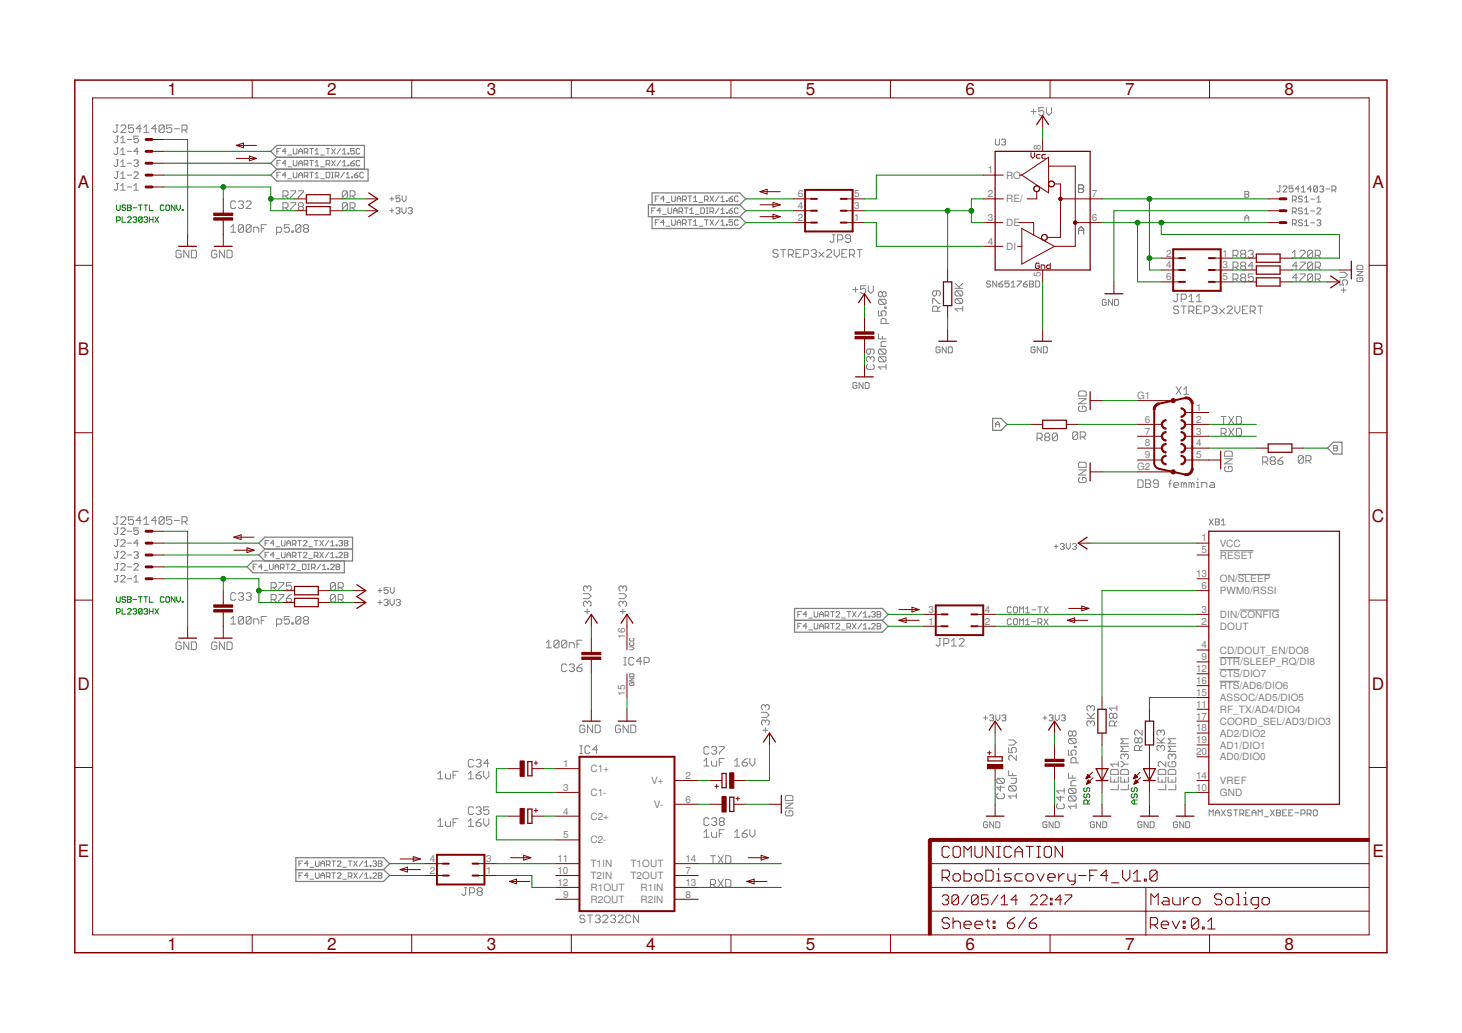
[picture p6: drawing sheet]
<svg xmlns="http://www.w3.org/2000/svg" width="297mm" height="210mm" viewBox="0 0 297 210" stroke-linecap="round" stroke-linejoin="round" font-family="sans-serif">
<defs><g id="words">
<g font-size="3.5" fill="#800000">
<text x="34.1" y="19.3">1</text>
<text x="66.5" y="19.3">2</text>
<text x="98.9" y="19.3">3</text>
<text x="131.3" y="19.3">4</text>
<text x="163.7" y="19.3">5</text>
<text x="196.2" y="19.3">6</text>
<text x="228.6" y="19.3">7</text>
<text x="261" y="19.3">8</text>
<text x="15.8" y="38.1">A</text>
<text x="278.8" y="38.1">A</text>
<text x="15.8" y="72.1">B</text>
<text x="278.8" y="72.1">B</text>
<text x="15.8" y="106.2">C</text>
<text x="278.7" y="106.2">C</text>
<text x="15.8" y="140.2">D</text>
<text x="278.7" y="140.2">D</text>
<text x="15.8" y="174.2">E</text>
<text x="278.8" y="174.2">E</text>
<text x="34.1" y="193">1</text>
<text x="66.5" y="193">2</text>
<text x="98.9" y="193">3</text>
<text x="131.3" y="193">4</text>
<text x="163.7" y="193">5</text>
<text x="196.2" y="193">6</text>
<text x="228.6" y="193">7</text>
<text x="261" y="193">8</text>
</g>
<g font-size="2" fill="#808080">
<text x="200.7" y="35.2">1</text>
<text x="211.5" y="30.4" transform="rotate(-90 211.5 30.4)">8</text>
<text x="162.1" y="40.1">6</text>
<text x="173.6" y="40.1">5</text>
<text x="200.7" y="40.1">2</text>
<text x="204.4" y="36.3">RO</text>
<text x="204.4" y="41.1">RE/</text>
<text x="221.8" y="40.1">7</text>
<text x="162.1" y="44.9">2</text>
<text x="162.1" y="42.5">4</text>
<text x="173.6" y="44.9">1</text>
<text x="173.6" y="42.5">3</text>
<text x="200.7" y="44.9">3</text>
<text x="204.4" y="45.9">DE</text>
<text x="221.8" y="44.9">6</text>
<text x="200.7" y="49.7">4</text>
<text x="204.4" y="50.8">DI</text>
<text x="236.9" y="52.1">2</text>
<text x="248.4" y="52.1">1</text>
<text x="211.5" y="56.3" transform="rotate(-90 211.5 56.3)">5</text>
<text x="236.9" y="54.5">4</text>
<text x="236.9" y="56.9">6</text>
<text x="248.4" y="54.5">3</text>
<text x="248.4" y="56.9">5</text>
<text x="231" y="81.1">G1</text>
<text x="243" y="83.5">1</text>
<text x="232.6" y="85.9">6</text>
<text x="232.6" y="88.3">7</text>
<text x="243" y="85.9">2</text>
<text x="243" y="88.3">3</text>
<text x="231" y="95.5">G2</text>
<text x="232.6" y="90.7">8</text>
<text x="232.6" y="93.1">9</text>
<text x="243" y="90.7">4</text>
<text x="243" y="93.1">5</text>
<text x="244.1" y="112.4">5</text>
<text x="244.1" y="110">1</text>
<text x="247.8" y="113.5">RESET</text>
<text x="247.8" y="111.1">VCC</text>
<text x="243" y="117.3">13</text>
<text x="244.1" y="119.7">6</text>
<text x="247.8" y="118.3">ON/SLEEP</text>
<text x="188.7" y="124.5">3</text>
<text x="200.1" y="124.5">4</text>
<text x="244.1" y="124.5">3</text>
<text x="247.8" y="125.6">DIN/CONFIG</text>
<text x="247.8" y="120.7">PWM0/RSSI</text>
<text x="127" y="129.9" transform="rotate(-90 127 129.9)">16</text>
<text x="188.7" y="126.9">1</text>
<text x="200.1" y="126.9">2</text>
<text x="244.1" y="131.7">4</text>
<text x="244.1" y="126.9">2</text>
<text x="247.8" y="128">DOUT</text>
<text x="243" y="136.6">12</text>
<text x="244.1" y="134.1">9</text>
<text x="247.8" y="132.8">CD/DOUT_EN/DO8</text>
<text x="247.8" y="137.6">CTS/DIO7</text>
<text x="247.8" y="135.2">DTR/SLEEP_RQ/DI8</text>
<text x="127" y="141.4" transform="rotate(-90 127 141.4)">15</text>
<text x="243" y="141.4">15</text>
<text x="243" y="143.8">11</text>
<text x="243" y="139">16</text>
<text x="247.8" y="142.4">ASSOC/AD5/DIO5</text>
<text x="247.8" y="140">RTS/AD6/DIO6</text>
<text x="243" y="148.6">18</text>
<text x="243" y="146.2">17</text>
<text x="247.8" y="149.7">AD2/DIO2</text>
<text x="247.8" y="147.3">COORD_SEL/AD3/DIO3</text>
<text x="247.8" y="144.9">RF_TX/AD4/DIO4</text>
<text x="114.4" y="155.9">1</text>
<text x="243" y="153.4">20</text>
<text x="243" y="151">19</text>
<text x="247.8" y="154.5">AD0/DIO0</text>
<text x="247.8" y="152.1">AD1/DIO1</text>
<text x="114.4" y="160.7">3</text>
<text x="120" y="156.9">C1+</text>
<text x="120" y="161.7">C1-</text>
<text x="132.3" y="159.3">V+</text>
<text x="139.3" y="158.3">2</text>
<text x="243" y="160.7">10</text>
<text x="243" y="158.3">14</text>
<text x="247.8" y="161.7">GND</text>
<text x="247.8" y="159.3">VREF</text>
<text x="114.4" y="165.5">4</text>
<text x="120" y="166.6">C2+</text>
<text x="132.8" y="164.1">V-</text>
<text x="139.3" y="163.1">6</text>
<text x="114.4" y="170.3">5</text>
<text x="120" y="171.4">C2-</text>
<text x="87.3" y="177.6">2</text>
<text x="87.3" y="175.2">4</text>
<text x="98.8" y="177.6">1</text>
<text x="98.8" y="175.2">3</text>
<text x="113.3" y="175.2">11</text>
<text x="113.3" y="177.6">10</text>
<text x="113.3" y="180">12</text>
<text x="120" y="176.2">T1IN</text>
<text x="120" y="178.6">T2IN</text>
<text x="128.1" y="176.2">T1OUT</text>
<text x="128.1" y="178.6">T2OUT</text>
<text x="139.3" y="175.2">14</text>
<text x="139.3" y="177.6">7</text>
<text x="139.3" y="180">13</text>
<text x="114.4" y="182.4">9</text>
<text x="120" y="181">R1OUT</text>
<text x="120" y="183.5">R2OUT</text>
<text x="130.1" y="181">R1IN</text>
<text x="130.1" y="183.4">R2IN</text>
<text x="139.3" y="182.4">8</text>
</g>
</g></defs>
<g fill="none" stroke="#808080" stroke-width=".2">
<path d="M23.5 25.4h.5M23.6 37.3h.5M23.6 34.9h.5M23.6 32.5h.5M23.6 30.1h.5M23.6 27.7h.5M23.8 25.4v1.3l-.3 .2h-.3l-.2-.2M23.9 37.3v1.1l-.3 .3-.4-.3M23.9 27.7v1.1l-.3 .2-.4-.2M23.9 30.1v1.1l-.3 .2-.4-.2M23.9 32.5v1.1l-.3 .2-.4-.2M23.9 34.9v1.1l-.3 .2-.4-.2"/>
<path d="M24.5 38.7h.9M24.5 37.8l.5-.5v1.4M24.5 28.1l.5-.4v1.3M24.5 30.5l.5-.4v1.3M24.5 32.9l.5-.4v1.3M24.5 35.3l.5-.4v1.3M24.5 36.2h.9M24.5 33.8h.9M24.5 31.4h.9M24.5 29h.9M24.6 25.7l.2-.3h.5l.3 .3v.2l-1 1h1M25.9 38h.9"/>
<path d="M25.9 35.6h.9M25.9 33.2h.9M25.9 30.8h.9M25.9 28.3h.9M27.1 25.4h-1v.8l.5-.3h.3l.2 .3v.5l-.2 .2h-.5l-.3-.2M27.2 32.7l.2-.2h.5l.2 .2-.2 .5M27.2 38.7h.9M27.2 37.8l.4-.5v1.4M27.2 35.1l.2-.2h.5l.2 .2v.2l-.9 .9h.9M27.6 33.2h.3M27.9 33.2l.2 .2v.2l-.2 .2h-.5l-.2-.2M28.1 27.7h-.9v.6l.7-.2 .2 .2v.5l-.2 .2h-.5l-.2-.2"/>
<path d="M28.1 30.8h-.9l.7-.7v1.3M28.7 26.2h-1l.7-.8v1.5M29.2 26.9h1M29.2 25.9l.5-.5v1.5M31.8 26.2h-1l.7-.8v1.5M33.4 25.7v1l-.3 .2h-.5l-.3-.2M33.4 25.7l-.3-.3h-.5l-.3 .3v1M33.4 25.7l-1.1 1M34.9 25.4h-1v.8l.5-.3h.2l.3 .3v.5l-.3 .2h-.5l-.2-.2M35.4 26.2h1.1M37 26.4h.8l.2-.2v-.5l-.2-.3h-.8v1.5M37.5 26.4l.5 .5"/>
<path d="M56.3 35.6h.3M56.3 33.2h.3M56.3 30.8h.3M57 30.2h-.7v1.1M57 32.6h-.7v1.1M57 35h-.7v1.1M57.5 39.8h.8l.2-.2v-.6l-.2-.2h-.8v1.5M58 39.8l.5 .5M58.1 35.6h-.7l.5-.6v1.1M58.1 33.2h-.7l.5-.6v1.1M58.1 30.8h-.7l.5-.6v1.1M58.5 33.9h.7"/>
<path d="M58.5 31.5h.7M58.5 36.3h.7M59.1 38.8h1v.2l-1 1.1v.2M59.6 30.2v.9l.2 .2h.4l.1-.2v-.9M59.6 32.6v.9l.2 .2h.4l.1-.2v-.9M59.6 35v.9l.2 .2h.4l.1-.2v-.9M60.6 38.8h1v.2l-1 1.1v.2M60.7 35.6h.7M60.7 33.2h.7M60.7 30.8h.7M60.7 36.1v-.7l.4-.4 .3 .4v.7M60.7 31.3v-.7l.4-.4 .3 .4v.7"/>
<path d="M60.7 33.7v-.7l.4-.4 .3 .4v.7M61.8 35.8h.6l.1-.2v-.4l-.1-.2h-.6v1.1M61.8 33.3h.6l.1-.1v-.4l-.1-.2h-.6v1.1M61.8 30.9h.6l.1-.1v-.4l-.1-.2h-.6v1.1M62.2 33.3l.3 .4M62.2 30.9l.3 .4M62.2 35.8l.3 .3M62.9 32.6h.8M62.9 30.2h.8M62.9 35h.8M63.3 30.2v1.1M63.3 32.6v1.1"/>
<path d="M63.3 35v1.1M64 33.7h.8M64 33l.4-.4v1.1M64 30.6l.4-.4v1.1M64 35.4l.4-.4v1.1M64 31.3h.8M64 36.1h.8M65.2 33.9h.7M65.2 31.5h.7M65.2 36.3h.7M66.3 33.3h.5l.2-.1v-.4l-.2-.2h-.5v1.1M66.3 35h.5l.2 .2v.7l-.2 .2h-.5z"/>
<path d="M66.3 30.2h.7M66.6 33.3l.4 .4M66.6 30.2v1.1M67.4 32.6l.7 1.1M67.4 30.2l.7 1.1M67.4 35h.3M67.4 36.1h.3M67.6 35v1.1M68.1 32.6l-.7 1.1M68.1 30.2l-.7 1.1M68.1 35.8h.6l.2-.2v-.4l-.2-.2h-.6v1.1M68.5 35.8l.4 .3"/>
<path d="M69.2 32.6l-.7 1.1M69.2 30.2l-.7 1.1M69.6 33.7h.7M69.6 33l.4-.4v1.1M69.6 30.6l.4-.4v1.1M69.6 31.3h.7M70 35l-.8 1.1M70.3 35.4l.4-.4v1.1M70.3 36.1h.8M70.6 39l-1 1.1M70.6 39l-.3-.2h-.5l-.2 .2v1.1M70.6 39v1.1l-.3 .2h-.5l-.2-.2"/>
<path d="M70.7 33.5h.2v.2h-.2zM70.7 31.1h.2v.2h-.2zM71.1 39.8h.8l.2-.2v-.6l-.2-.2h-.8v1.5M71.2 33.2h.6l.2 .3-.2 .2h-.4l-.2-.2zM71.4 35.9h.2v.2h-.2zM71.6 39.8l.5 .5M72 35.6h.6l.1 .3-.1 .2h-.4l-.2-.2zM72 32.6l-.8 .6M72 30.2h-.8v.6l.4-.2 .4 .2v.3l-.2 .2h-.4l-.2-.2M72.7 35l-.7 .6M73.1 32.8l-.2-.2h-.3l-.2 .2v.7l.2 .2h.3l.2-.2M73.1 30.4l-.2-.2h-.3l-.2 .2v.7l.2 .2h.3l.2-.2"/>
<path d="M73.9 35.2l-.2-.2h-.4l-.2 .2v.7l.2 .2h.4l.2-.2M81.3 39.8h-.8v.6l.4-.2 .4 .2v.4l-.3 .2h-.4l-.1-.2M81.7 39.8v.8l.4 .4 .4-.4v-.8M133.9 39.8h-.8v1.2M136.5 39.8v1l.2 .2h.3l.2-.2v-1M139.8 39.8h.7M140.2 39.8v1.2M144.3 39.8l.7 1.2M145 39.8l-.7 1.2M146.1 39.8l-.7 1.2M148.9 39.8l-.8 .6M202.2 28.3v1l.3 .2h.4l.2-.2v-1"/>
<path d="M203.5 28.5l.2-.2h.4l.2 .2-.2 .4M203.9 28.9h.2M204.1 28.9l.2 .2-.2 .4h-.4l-.2-.2M209.5 22.7h1M210 22.2v1M212.1 21.9h-1v.8l.5-.3h.2l.3 .3v.5l-.3 .2h-.5l-.2-.2M212.6 21.9v1l.5 .5 .5-.5v-1M219.1 37.6h.8l.3 .2v.3l-.3 .3 .3 .2v.3l-.3 .2h-.8zM219.1 38.4h.8M252.9 38.9h.6l.2 .2-.2 .4 .2 .4-.2 .2h-.6zM252.9 39.5h.6M259.8 37.8h.4"/>
<path d="M260 37.8v1l-.2 .2-.4-.2M260.7 38l.2-.2h.4l.2 .2v.2l-.8 .8h.8M262.7 37.8h-.8v.6l.4-.2 .4 .2v.4l-.2 .2h-.4l-.2-.2M264 38.4h-.8l.6-.6v1.2M264.4 39h.8M264.4 38.2l.4-.4v1.2M266.4 38.4h-.8l.7-.6v1.2M267.7 38v.8l-.2 .2h-.4l-.2-.2M267.7 38l-.2-.2h-.4l-.2 .2v.8M267.7 38l-.8 .8M268.1 38l.2-.2h.4l.2 .2-.2 .4M268.5 38.4h.2"/>
<path d="M268.7 38.4l.2 .2-.2 .4h-.4l-.2-.2M269.4 38.4h.8M270.6 38.6h.6l.2-.2v-.4l-.2-.2h-.6v1.2M271 38.6l.4 .4M36.8 51.1l-.2-.3h-.6l-.2 .3v1l.2 .3h.6l.2-.3v-.5h-.5M38.4 50.8v1.6l-1.1-1.6v1.6M38.9 50.8h.8l.2 .3v1l-.2 .3h-.8zM44 51.1l-.2-.3h-.5l-.3 .3v1l.3 .3h.5l.2-.3v-.5h-.5M45.6 50.8v1.6l-1-1.6v1.6M46.1 50.8h.8l.3 .3v1l-.3 .3h-.8zM46.9 46.2l.5-.5v1.5M46.9 47.2h1"/>
<path d="M47.9 41.1l-.3-.3h-.5l-.2 .3v1l.2 .3h.5l.3-.3M48.4 41.1l.3-.3h.5l.3 .3v.2l-.3 .3M48.9 41.6h.3M49.2 41.6l.3 .3v.2l-.3 .3h-.5l-.3-.3M49.5 45.9v1l-.3 .3h-.5l-.3-.3M49.5 45.9l-.3-.2h-.5l-.3 .2v1M49.5 45.9l-1.1 1M50 41.1l.2-.3h.6l.2 .3v.2l-1 1.1h1M51 45.9v1l-.2 .3h-.6l-.2-.3M51 45.9l-.2-.2h-.6l-.2 .2v1M51 45.9l-1 1M51.5 47.2v-1h.8l.3 .2v.8"/>
<path d="M53.1 46.4h.5M54.1 45.7h-1v1.5M56.2 47.2h.8l.2-.3v-.5l-.2-.2h-.8v1.5M57.5 42.2h.8l.2-.2v-.6l-.2-.2h-.8v1.5M58 42.2l.5 .5M58.8 45.7h-1v.7l.5-.2h.2l.3 .2v.5l-.3 .3h-.5l-.2-.3M59.1 41.2h1v.2l-1 1.1v.2M59.3 46.9h.3v.3h-.3zM60.9 42l-.3 .2v.3l.3 .2h.5l.2-.2v-.3l-.2-.2M60.9 42l-.3-.3v-.3l.3-.2h.5l.2 .2v.3l-.2 .3M60.9 42h.5M61.1 45.9v1l-.2 .3h-.6l-.2-.3"/>
<path d="M61.1 45.9l-.2-.2h-.6l-.2 .2v1M61.1 45.9l-1 1M61.9 46.4l-.2 .3v.2l.2 .3h.5l.3-.3v-.2l-.3-.3M61.9 46.4l-.2-.2v-.3l.2-.2h.5l.3 .2v.3l-.3 .2M61.9 46.4h.5M70.6 41.4l-.3-.2h-.5l-.2 .2v1.1M70.6 41.4v1.1l-.3 .2h-.5l-.2-.2M70.6 41.4l-1 1.1M71.1 42.2h.8l.2-.2v-.6l-.2-.2h-.8v1.5M71.6 42.2l.5 .5M79.2 42.8h.8M79.2 40.4h.8"/>
<path d="M79.6 40v.8M79.6 42.4v.8M80.4 42.4l.2-.2h.4l.3 .2-.3 .4M80.8 42.8h.2M81 42.8l.3 .2-.3 .4h-.4l-.2-.2M81.7 42.2v.8l.4 .4 .4-.4v-.8M82.9 42.4l.2-.2h.4l.3 .2-.3 .4M83.3 42.8h.2M83.5 42.8l.3 .2-.3 .4h-.4l-.2-.2M132.4 42.8h.4M133.1 40.4h.4M133.1 42.2h-.7v1.2"/>
<path d="M133.1 45.2h.4M133.9 44.7h-.8v1.1M134.2 42.8h-.7l.6-.6v1.2M134.6 43.6h.8M135 40.4h-.8l.6-.6v1.2M135 45.2h-.8l.6-.5v1.1M135.4 41.1h.7M135.4 46h.7M135.7 42.2v1l.2 .2h.4l.2-.2v-1M136.5 44.7v.9l.2 .2h.3l.2-.2v-.9M136.8 42.8h.8M136.8 43.4v-.8l.4-.4 .4 .4v.8"/>
<path d="M137.6 40.4h.7M137.6 45.2h.7M137.6 41v-.8l.3-.4 .4 .4v.8M137.6 45.8v-.8l.3-.3 .4 .3v.8M137.9 43h.6l.2-.2v-.4l-.2-.2h-.6v1.2M138.3 43l.4 .4M138.7 40.6h.6l.1-.2v-.4l-.1-.2h-.6v1.2M138.7 45.4h.6l.1-.2v-.3l-.1-.2h-.6v1.1M139.1 42.2h.7M139.1 40.6l.3 .4M139.1 45.4l.3 .4M139.4 42.2v1.2"/>
<path d="M139.8 44.7h.7M140.2 44.7v1.1M140.2 43.4h.7M140.2 42.6l.3-.4v1.2M140.9 41h.7M140.9 40.2l.4-.4v1.2M140.9 45l.4-.3v1.1M140.9 45.8h.7M141.3 43.6h.7M142 41.1h.8M142 46h.8M142.4 42.2h.5l.2 .2v.8l-.2 .2h-.5z"/>
<path d="M143.1 40.6h.6l.2-.2v-.4l-.2-.2h-.6v1.2M143.1 44.7h.8M143.5 42.2h.4M143.5 40.6l.4 .4M143.5 44.7v1.1M143.5 43.4h.4M143.7 42.2v1.2M144.3 43h.5l.2-.2v-.4l-.2-.2h-.5v1.2M144.3 44.7l.7 1.1M144.6 43l.4 .4M145 44.7l-.7 1.1M146.1 44.7l-.7 1.1"/>
<path d="M146.1 42.2l-.7 1.2M146.5 41h.7M146.5 40.2l.3-.4v1.2M146.5 42.6l.3-.4v1.2M146.5 45l.3-.3v1.1M146.5 45.8h.7M146.5 43.4h.7M147.6 40.8h.2v.2h-.2zM147.6 43.2h.2v.2h-.2zM147.6 45.6h.2v.2h-.2zM148.1 42.8h.6l.2 .4-.2 .2h-.4l-.2-.2zM148.1 40.4h.6l.2 .4-.2 .2h-.4l-.2-.2z"/>
<path d="M148.9 44.7h-.8v.5l.4-.2 .4 .2v.4l-.2 .2h-.4l-.2-.2M148.9 42.2l-.8 .6M150 44.9l-.2-.2h-.4l-.2 .2v.7l.2 .2h.4l.2-.2M150 40l-.2-.2h-.4l-.2 .2v.8l.2 .2h.4l.2-.2M150 42.4l-.2-.2h-.4l-.2 .2v.8l.2 .2h.4l.2-.2M158.1 51l-.3-.3h-.5l-.2 .3v.2l.2 .3h.5l.3 .3v.2l-.3 .3h-.5l-.2-.3M158.6 50.7h1M159.1 50.7v1.6M160.2 51.8h.7l.3-.3v-.5l-.3-.3h-.7v1.6M160.7 51.8l.5 .5M161.7 51.5h.5M162.8 50.7h-1.1v1.6h1.1"/>
<path d="M163.3 51.8h.7l.3-.3v-.5l-.3-.3h-.7v1.6M164.8 51l.3-.3h.5l.3 .3v.2l-.3 .3M165.3 51.5h.3M165.6 51.5l.3 .3v.2l-.3 .3h-.5l-.3-.3M166.4 51.2l1 1.1M167.4 51.2l-1 1.1M167.9 51l.3-.3h.5l.3 .3v.2l-1.1 1.1h1.1M169.1 47.7h.6M169.4 47.7v1.3l-.3 .3h-.2l-.3-.3M169.5 50.7v1.1l.5 .5 .5-.5v-1.1M170.2 48.7h.8l.2-.2v-.5l-.2-.3h-.8v1.6M171 51.5h.6"/>
<path d="M172.1 50.7h-1.1v1.6h1.1M172.6 51.8h.8l.2-.3v-.5l-.2-.3h-.8v1.6M172.8 48.5h-.8l-.3-.3v-.2l.3-.3h.5l.3 .3v1l-.3 .3h-.5l-.3-.3M173.1 51.8l.5 .5M173.3 58.8h1M173.8 58.3v1.1M174.2 50.7h1M174.7 50.7v1.6M175.9 58.1h-1v.7l.7-.2 .3 .2v.6l-.3 .2h-.5l-.2-.2M176.4 58.1v1l.5 .5 .5-.5v-1M179.3 59.5l.2-.2h.3l.2 .2v.5l-.2 .3h-.3l-.2-.3M179.3 59.5l-.3-.2h-.3l-.2 .2v.5l.2 .3h.3l.3-.3"/>
<path d="M179.3 59.5v.5M190.3 59.1v.8l-.3 .2h-.3l-.2-.2v-.5l.2-.3h1.1l.2 .3v.5l-.2 .2M194 58.6h1.6M194 57.6l1.1 1M194.3 59.1h1l.3 .3v.5l-.3 .2M194.3 59.1l-.3 .3v.5l.3 .2h1M194.3 59.1l1 1M195.6 57.6l-.8 .7M201.3 57.3l-.2-.2h-.4l-.2 .4 .2 .2h.4l.2 .4-.2 .2h-.4l-.2-.2M202.5 57.1v1.2l-.8-1.2v1.2M202.9 57.7h.7l.2 .4-.2 .2h-.4l-.3-.2zM203.8 57.1l-.9 .6"/>
<path d="M205 57.1h-.8v.6l.4-.2 .4 .2v.4l-.2 .2h-.4l-.2-.2M205.4 58.3h.8M205.4 57.5l.4-.4v1.2M206.7 57.1h.8v.2l-.8 .8v.2M207.9 57.7h.6l.2 .4-.2 .2h-.4l-.2-.2zM208.7 57.1l-.8 .6M209.2 57.1h.6l.2 .2-.2 .4 .2 .4-.2 .2h-.6zM209.2 57.7h.6M210.4 57.1h.6l.2 .2v.8l-.2 .2h-.6zM219.1 47.6v-1.1l.5-.5 .6 .5v1.1M219.1 46.8h1.1M239 59.8h.5"/>
<path d="M239.2 59.8v1.3l-.2 .2h-.3l-.3-.2M250.5 51.9h.8l.2-.3v-.5l-.2-.3h-.8v1.6M250.5 54.3h.8l.2-.3v-.5l-.2-.2h-.8v1.5M250.5 56.7h.8l.2-.2v-.6l-.2-.2h-.8v1.5M251 54.3l.5 .5M251 56.7l.5 .5M251 51.9l.5 .5M252.3 51.6l-.2-.2v-.3l.2-.3h.5l.3 .3v.3l-.3 .2M252.3 51.6l-.2 .3v.2l.2 .3h.5l.3-.3v-.2l-.3-.3M252.3 51.6h.5M252.3 56.5l-.2 .2v.3l.2 .2h.5l.3-.2v-.3l-.3-.2M252.3 56.5h.5"/>
<path d="M252.3 54h.5M252.3 54l-.2-.2v-.3l.2-.2h.5l.3 .2v.3l-.3 .2M252.3 54l-.2 .3v.2l.2 .3h.5l.3-.3v-.2l-.3-.3M252.3 56.5l-.2-.3v-.3l.2-.2h.5l.3 .2v.3l-.3 .3M252.9 44.9v-.8l.4-.4 .4 .4v.8M252.9 44.3h.8M253.6 51.1l.3-.3h.5l.2 .3v.3l-.2 .2M254.1 51.6h.3M254.4 51.6l.2 .3v.2l-.2 .3h-.5l-.3-.3M254.6 54h-1l.8-.7v1.5M254.6 55.7h-1v.8l.8-.3 .2 .3v.5l-.2 .2h-.5l-.3-.2M262.6 52.4h1"/>
<path d="M262.6 51.4l.5-.6v1.6M262.6 40.6h.6l.2-.2v-.4l-.2-.2h-.6v1.2M262.6 43.1h.6l.2-.2v-.4l-.2-.3h-.6v1.3M262.6 45.5h.6l.2-.2v-.4l-.2-.2h-.6v1.2M263 40.6l.4 .4M263 43.1l.4 .4M263 45.5l.4 .4M263.6 56.5h-1l.7-.8v1.5M263.6 54h-1l.7-.7v1.5M264.1 51.1l.3-.3h.5l.3 .3v.3l-1.1 1h1.1M264.1 53.3h1.1v.2l-1.1 1v.3M264.1 55.7h1.1v.2l-1.1 1.1v.2"/>
<path d="M264.6 40l-.2-.2h-.4l-.2 .4 .2 .2h.4l.2 .5-.2 .1h-.4l-.2-.1M264.6 42.5l-.2-.3h-.4l-.2 .5 .2 .2h.4l.2 .4-.2 .2h-.4l-.2-.2M264.6 44.9l-.2-.2h-.4l-.2 .4 .2 .2h.4l.2 .4-.2 .2h-.4l-.2-.2M265 41h.9M265 40.2l.5-.4v1.2M265 42.7l.5-.5v1.3M265 45.1l.5-.4v1.2M265 43.5h.9M265 45.9h.9M266.3 40.4h.8M266.3 42.9h.8M266.3 45.3h.8"/>
<path d="M266.7 51.1l-.3-.3h-.5l-.2 .3v1M266.7 51.1v1l-.3 .3h-.5l-.2-.3M266.7 55.9v1.1l-.3 .2h-.5l-.2-.2M266.7 53.5l-.3-.2h-.5l-.2 .2v1M266.7 55.9l-.3-.2h-.5l-.2 .2v1.1M266.7 53.5v1l-.3 .3h-.5l-.2-.3M266.7 53.5l-1 1M266.7 55.9l-1 1.1M266.7 51.1l-1 1M267.2 51.9h.8l.3-.3v-.5l-.3-.3h-.8v1.6M267.2 54.3h.8l.3-.3v-.5l-.3-.2h-.8v1.5M267.2 56.7h.8l.3-.2v-.6l-.3-.2h-.8v1.5"/>
<path d="M267.5 40.2l.4-.4v1.2M267.5 41h.9M267.5 42.5l.2-.3h.4l.3 .3v.2l-.9 .8h.9M267.5 44.9l.2-.2h.4l.3 .2-.3 .4M267.7 54.3l.6 .5M267.7 56.7l.6 .5M267.7 51.9l.6 .5M267.9 45.3h.2M268.1 45.3l.3 .2-.3 .4h-.4l-.2-.2M272.2 56.9v1h.8l-.3-.5v-.3l.3-.2h.5l.3 .2v.6l-.3 .2M272.2 55.3h1l.6 .5-.6 .6h-1M272.5 58.9h1"/>
<path d="M273 58.4v1.1M275.7 55.2h1.2l-1.2 .8h1.2M275.9 56.4l-.2 .2v.4l.2 .2h.8l.2-.2v-.4l-.2-.2h-.4v.4M275.9 53.9h.8l.2 .2v.6h-1.2v-.6zM174.1 77.9l-.2-.2h-.4l-.2 .2v.8l.2 .2h.4l.2-.2v-.4h-.4M175.3 77.7v1.2l-.8-1.2v1.2M175.8 77.7h.6l.2 .2v.8l-.2 .2h-.6zM176.3 74l-.2 .3v.5l.2 .3h1.1l.2-.3v-.5l-.2-.3M176.8 72.7l-.2-.2h-.3l-.2 .2v.6l.2 .2M176.8 72.7l.3-.2h.3l.2 .2v.6l-.2 .2M176.8 70.9v.8l-.2 .3h-.3l-.2-.3v-.5l.2-.3h1.1l.2 .3v.5l-.2 .3M176.8 72.7v.3"/>
<path d="M178.5 63.2v1h.8l-.3-.5v-.3l.3-.2h.5l.2 .2v.5l-.2 .3M178.5 67.8v1.1h1.5M178.7 60.8h1.1l.2 .3v.5l-.2 .2M178.7 70.9h1.1l.2 .3v.5l-.2 .3M178.7 72.5h1.1l.2 .2v.6l-.2 .2M178.7 72.5l-.2 .2v.6l.2 .2h1.1M178.7 60.8l-.2 .3v.5l.2 .2h1.1M178.7 70.9l-.2 .3v.5l.2 .3h1.1M178.7 72.5l1.1 1M178.7 70.9l1.1 1.1M178.7 60.8l1.1 1M179.3 68.3v.6"/>
<path d="M179.8 62.4h.2v.2h-.2zM180 74.5h-1.5l.5 .6M180 65.7v-.7l-.2-.3h-.5l-.3 .3v.7h1.6M180 74v1.1M180 69.4h-.7l-.3 .2v.8h1M189.5 61.7v-1h.2l1.1 1h.2M190.5 63.2v-.7l-.2-.3h-.6l-.2 .3v.7h1.5M191 70.7l-.2-.2h-.4l-.2 .2v.8l.2 .2h.4l.2-.2v-.4h-.4M191 62.2l-.5 .5M192.2 70.5v1.2l-.8-1.2v1.2M192.7 70.5h.6l.2 .2v.8l-.2 .2h-.6zM194.3 60.7h1l.3 .2v.5l-.3 .3"/>
<path d="M194.3 60.7l-.3 .2v.5l.3 .3h1M194.3 60.7l1 1M195.6 62.7h-1.6l.6 .5M195.6 62.2v1M210.3 70.7l-.2-.2h-.4l-.2 .2v.8l.2 .2h.4l.2-.2v-.4h-.4M211.5 70.5v1.2l-.8-1.2v1.2M212 70.5h.6l.2 .2v.8l-.2 .2h-.6zM219.1 79.7l.3-.2h1l.3 .2v.8h-1.6zM224.8 61l-.2-.2h-.4l-.2 .2v.8l.2 .2h.4l.2-.2v-.4h-.4M226 60.8v1.2l-.8-1.2v1.2M226.4 60.8h.7l.2 .2v.8l-.2 .2h-.7zM239 78.6l1 1.5"/>
<path d="M239.5 62.4l-.3-.2h-.5l-.3 .2v.3l.3 .2h.5l.3 .3v.3l-.3 .2h-.5l-.3-.2M240 60.8h.8l.2-.3v-.5l-.2-.2h-.8v1.5M240 62.2h1M240 78.6l-1 1.5M240.5 79.1l.5-.5v1.5M240.5 62.2v1.5M241.6 63.2h.7l.3-.3v-.5l-.3-.2h-.7v1.5M241.6 60.3l.5-.5v1.5M241.6 61.3h1M242.1 63.2l.5 .5M243.1 62.9h.5M243.1 61.3h1"/>
<path d="M243.1 60.3l.5-.5v1.5M244.1 62.2h-1v1.5h1M244.7 63.2h.7l.3-.3v-.5l-.3-.2h-.7v1.5M246.2 62.4l.3-.2h.5l.2 .2v.3l-.2 .2M246.7 62.9h.3M247 62.9l.2 .3v.3l-.2 .2h-.5l-.3-.2M247.8 62.7l1 1M248.8 62.7l-1 1M249.3 62.4l.3-.2h.5l.3 .2v.3l-1.1 1h1.1M250.9 62.2v1l.5 .5 .5-.5v-1M252.4 62.9h.5M253.5 62.2h-1.1v1.5h1.1"/>
<path d="M254 63.2h.8l.2-.3v-.5l-.2-.2h-.8v1.5M254.5 63.2l.5 .5M255.5 62.2h1.1M256.1 62.2v1.5M202.3 86.8v-.8l.4-.3 .4 .3v.8M202.3 86.2h.8M210.7 89h.8l.2-.2v-.5l-.2-.3h-.8v1.6M211.2 89l.5 .6M212.5 88.8l-.2 .2v.3l.2 .3h.5l.3-.3v-.3l-.3-.2M212.5 88.8h.5M212.5 88.8l-.2-.3v-.2l.2-.3h.5l.3 .3v.2l-.3 .3M214.8 88.3l-.2-.3h-.5l-.3 .3v1"/>
<path d="M214.8 88.3v1l-.2 .3h-.5l-.3-.3M214.8 88.3l-1 1M219 88l-.3-.2h-.5l-.3 .2v1M219 88v1l-.3 .3h-.5l-.3-.3M219 88l-1.1 1M219.1 95.5h1.6l-1.6 1h1.6M219.1 81h1.6l-1.6 1h1.6M219.4 82.5l-.3 .3v.5l.3 .3h1l.3-.3v-.5l-.3-.3h-.5v.6M219.4 97l-.3 .3v.5l.3 .3h1l.3-.3v-.5l-.3-.3h-.5v.6M219.4 93.9h1l.3 .3v.8h-1.6v-.8zM219.5 88.8h.8l.2-.3v-.5l-.2-.2h-.8v1.5M220 88.8l.5 .5"/>
<path d="M231.2 97.5h.8l.2 .3v1l-.2 .3h-.8zM232.7 97.5h.8l.3 .3v.2l-.3 .3 .3 .3v.2l-.3 .3h-.8zM232.7 98.3h.8M235.3 98.3h-.7l-.3-.3v-.2l.3-.3h.5l.2 .3v1l-.2 .3h-.5l-.3-.3M237.4 98.3h.5M237.9 97.5l-.2 .3v1.3M238.5 98.6h1v-.3l-.3-.3h-.5l-.2 .3v.5l.2 .3h.5M240.5 80.1h1M240.5 98.3l-.2-.3h-.3v1.1M240.5 98.3v.8M240.5 98.3l.3-.3 .2 .3v.8M242.1 98.3l-.3-.3h-.2v1.1"/>
<path d="M242.1 98.3v.8M242.1 98.3l.2-.3 .3 .3v.8M243.1 99.1h.5M243.1 98h.3v1.1M243.4 97.3v.2M244.2 99.1v-1.1h.7l.3 .3v.8M246 98h.5l.2 .3v.8h-.7l-.3-.3 .3-.2h.7M248.1 84.6h1M248.1 88.1h.8l.2-.3v-.5l-.2-.3h-.8v1.6M248.6 84.6v1.6M248.6 88.1l.5 .5M248.8 93.2h1.6l-1.6 1.1h1.6"/>
<path d="M249.1 94.8l-.3 .2v.5l.3 .3h1l.3-.3v-.5l-.3-.2h-.5v.5M249.1 91.7h1l.3 .2v.8h-1.6v-.8zM249.6 84.6l1.1 1.6M249.6 87l1.1 1.6M250.7 84.6l-1.1 1.6M250.7 87l-1.1 1.6M251.2 84.6h.8l.2 .3v1l-.2 .3h-.8zM251.2 87h.8l.2 .3v1l-.2 .3h-.8zM256.5 93.9h.8l.3-.3v-.5l-.3-.3h-.8v1.6M257 93.9l.6 .5M258.3 93.6h.6M258.3 93.6l-.2-.2v-.3l.2-.3h.6l.2 .3v.3l-.2 .2"/>
<path d="M258.3 93.6l-.2 .3v.2l.2 .3h.6l.2-.3v-.2l-.2-.3M259.7 93.6h.7l.3 .3v.2l-.3 .3h-.5l-.2-.3zM260.7 92.8l-1 .8M264.8 92.8l-.3-.2h-.5l-.2 .2v1.1M264.8 92.8v1.1l-.3 .2h-.5l-.2-.2M264.8 92.8l-1 1.1M265.3 93.6h.8l.3-.3v-.5l-.3-.2h-.8v1.5M265.8 93.6l.6 .5M271 90.5h.5l.2 .2-.2 .4 .2 .3-.2 .2h-.5zM271 91.1h.5M23.5 105h.5M23.6 116.9h.5"/>
<path d="M23.6 114.5h.5M23.6 112.1h.5M23.6 109.7h.5M23.6 107.3h.5M23.8 105v1.3l-.3 .3h-.3l-.2-.3M23.9 109.7v1.1l-.3 .2-.4-.2M23.9 107.3v1.1l-.3 .2-.4-.2M23.9 112.1v1.1l-.3 .2-.4-.2M23.9 114.5v1.1l-.3 .2-.4-.2M23.9 116.9v1.1l-.3 .3-.4-.3M24.5 109.9l.2-.2h.5l.2 .2v.2l-.9 .9h.9M24.5 117.2l.2-.3h.5l.2 .3v.2l-.9 .9h.9"/>
<path d="M24.5 107.5l.2-.2h.5l.2 .2v.2l-.9 .9h.9M24.5 112.3l.2-.2h.5l.2 .2v.2l-.9 .9h.9M24.5 114.7l.2-.2h.5l.2 .2v.3l-.9 .8h.9M24.6 105.3l.2-.3h.5l.3 .3v.2l-1 1.1h1M25.9 117.6h.9M25.9 115.2h.9M25.9 112.8h.9M25.9 110.4h.9M25.9 107.9h.9M27.1 105h-1v.8l.5-.3h.3l.2 .3v.5l-.2 .3h-.5l-.3-.3M27.2 117.4l.4-.5v1.4M27.2 112.3l.2-.2h.5l.2 .2-.2 .5"/>
<path d="M27.2 114.7l.2-.2h.5l.2 .2v.3l-.9 .8h.9M27.2 118.3h.9M27.6 112.8h.3M27.9 112.8l.2 .2v.2l-.2 .2h-.5l-.2-.2M28.1 107.3h-.9v.6l.7-.2 .2 .2v.5l-.2 .2h-.5l-.2-.2M28.1 110.4h-.9l.7-.7v1.3M28.7 105.8h-1l.7-.8v1.6M29.2 105.5l.5-.5v1.6M29.2 106.6h1M31.8 105.8h-1l.7-.8v1.6M33.4 105.3l-.3-.3h-.5l-.3 .3v1M33.4 105.3v1l-.3 .3h-.5l-.3-.3"/>
<path d="M33.4 105.3l-1.1 1M34.9 105h-1v.8l.5-.3h.2l.3 .3v.5l-.3 .3h-.5l-.2-.3M35.4 105.8h1.1M37 106h.8l.2-.2v-.5l-.2-.3h-.8v1.6M37.5 106l.5 .6M51.4 115.2h.4M52.2 114.6h-.8v1.1M53.3 115.2h-.7l.5-.6v1.1M53.7 115.9h.7M53.8 112.8h.4M53.8 110.4h.4M54.6 109.8h-.8v1.1"/>
<path d="M54.6 112.2h-.8v1.1M54.8 114.6v.9l.1 .2h.4l.2-.2v-.9M55.1 119.4h.8l.2-.2v-.5l-.2-.3h-.8v1.5M55.6 119.4l.5 .5M55.7 112.8h-.7l.5-.6v1.1M55.7 110.4h-.7l.5-.6v1.1M55.9 115.7v-.7l.3-.4 .4 .4v.7M55.9 115.2h.7M56.1 111.1h.7M56.1 113.5h.7M56.6 118.4h1.1v.3l-1.1 1v.2M57 115.4h.6l.1-.2v-.4l-.1-.2h-.6v1.1"/>
<path d="M57.2 109.8v.9l.2 .2h.3l.2-.2v-.9M57.2 112.2v.9l.2 .2h.3l.2-.2v-.9M57.4 115.4l.3 .3M58.1 114.6h.7M58.3 112.8h.7M58.3 110.4h.7M58.3 110.9v-.7l.4-.4 .3 .4v.7M58.3 113.3v-.7l.4-.4 .3 .4v.7M58.5 114.6v1.1M59.2 114.8l.2-.2h.4l.1 .2v.2l-.7 .7h.7M59.2 118.4h-1v.8l.5-.3h.3l.2 .3v.5l-.2 .2h-.6l-.2-.2M59.4 110.6h.6l.1-.2v-.4l-.1-.2h-.6v1.1"/>
<path d="M59.4 113h.6l.1-.2v-.4l-.1-.2h-.6v1.1M59.8 110.6l.3 .3M59.8 113l.3 .3M60.3 115.9h.8M60.5 109.8h.8M60.5 112.2h.8M60.9 109.8v1.1M60.9 112.2v1.1M61.4 114.6h.6l.2 .2v.7l-.2 .2h-.6zM61.6 110l.2-.2h.4l.2 .2v.2l-.8 .7h.8M61.6 112.4l.2-.2h.4l.2 .2v.2l-.8 .7h.8M62.5 114.6h.4"/>
<path d="M62.5 115.7h.4M62.7 111.1h.8M62.7 113.5h.8M62.7 114.6v1.1M63.3 115.4h.5l.2-.2v-.4l-.2-.2h-.5v1.1M63.6 115.4l.4 .3M63.8 109.8h.8M63.8 113h.6l.2-.2v-.4l-.2-.2h-.6v1.1M64.2 109.8v1.1M64.2 113l.4 .3M65 109.8l.7 1.1M65 112.2l.7 1.1"/>
<path d="M65.1 114.6l-.7 1.1M65.5 115.7h.8M65.5 115l.4-.4v1.1M65.7 109.8l-.7 1.1M65.7 112.2l-.7 1.1M66.6 115.5h.2v.2h-.2zM66.8 109.8l-.7 1.1M66.8 112.2l-.7 1.1M67.2 114.8l.2-.2h.3l.2 .2v.2l-.7 .7h.7M67.2 110.9h.7M67.2 110.2l.3-.4v1.1M67.2 112.6l.3-.4v1.1"/>
<path d="M67.2 113.3h.7M68.2 118.7l-.3-.3h-.5l-.3 .3v1M68.2 118.7v1l-.3 .2h-.5l-.3-.2M68.2 118.7l-1.1 1M68.3 115.2h.5M68.3 110.7h.2v.2h-.2zM68.3 113.1h.2v.2h-.2zM68.3 114.6h.5l.2 .2-.2 .4 .2 .3-.2 .2h-.5zM68.7 119.4h.8l.2-.2v-.5l-.2-.3h-.8v1.5M68.8 110l.2-.2h.4l.2 .2-.2 .4M68.8 112.4l.2-.2h.4l.2 .2v.2l-.8 .7h.8M69.2 119.4l.5 .5"/>
<path d="M69.2 110.4h.2M69.4 110.4l.2 .2-.2 .3h-.4l-.2-.2M70 112.8h.5M70 110.4h.5M70 109.8h.5l.2 .2-.2 .4 .2 .3-.2 .2h-.5zM70 112.2h.5l.2 .2-.2 .4 .2 .3-.2 .2h-.5zM77.2 119.6v.8M78.8 119.4h-.8v.6l.4-.2 .4 .2v.4l-.2 .2h-.4l-.2-.2M79.3 119.4v.8l.4 .4 .4-.4v-.8M119.3 119.3l-.3-.2h-.2l-.3 .2v.5l.3 .3M119.3 119.3l.3-.2h.2l.3 .2v.5l-.3 .3M119.3 119.3v.3"/>
<path d="M126.5 119.3v.3M126.5 119.3l-.2-.2h-.3l-.2 .2v.5l.2 .3M126.5 119.3l.3-.2h.3l.2 .2v.5l-.2 .3M214.2 111h.8M214.6 110.6v.8M215.4 110.6l.2-.2h.4l.2 .2-.2 .4M215.8 111h.2M216 111l.2 .2-.2 .4h-.4l-.2-.2M216.6 110.4v.8l.4 .4 .4-.4v-.8M217.9 110.6l.2-.2h.4l.2 .2-.2 .4M218.3 111h.2M218.5 111l.2 .2-.2 .4h-.4l-.2-.2"/>
<path d="M245.7 105.5l.8 1.2M246.5 105.5l-.8 1.2M246.9 105.5h.6l.2 .2-.2 .4 .2 .4-.2 .2h-.6zM246.9 106.1h.6M247.8 111.9h6.9M248.2 106.7h.8M248.2 105.9l.4-.4v1.2M251.5 116.7h6.6M36.8 130.7l-.2-.2h-.6l-.2 .2v1l.2 .3h.6l.2-.3v-.5h-.5M38.4 130.5v1.5l-1.1-1.5v1.5M38.9 130.5h.8l.2 .2v1l-.2 .3h-.8zM44 130.7l-.2-.2h-.5l-.3 .2v1l.3 .3h.5l.2-.3v-.5h-.5"/>
<path d="M45.6 130.5v1.5l-1-1.5v1.5M46.1 130.5h.8l.3 .2v1l-.3 .3h-.8zM46.9 125.8l.5-.5v1.5M46.9 126.8h1M47.9 120.7l-.3-.3h-.5l-.2 .3v1l.2 .3h.5l.3-.3M48.4 120.7l.3-.3h.5l.3 .3v.3l-.3 .2M48.9 121.2h.3M49.2 121.2l.3 .3v.2l-.3 .3h-.5l-.3-.3M49.5 125.5l-.3-.2h-.5l-.3 .2v1.1M49.5 125.5v1.1l-.3 .2h-.5l-.3-.2M49.5 125.5l-1.1 1.1M50 120.7l.2-.3h.6l.2 .3v.3l-.2 .2"/>
<path d="M50.5 121.2h.3M50.8 121.2l.2 .3v.2l-.2 .3h-.6l-.2-.3M51 125.5l-.2-.2h-.6l-.2 .2v1.1M51 125.5v1.1l-.2 .2h-.6l-.2-.2M51 125.5l-1 1.1M51.5 126.8v-1h.8l.3 .2v.8M53.1 126h.5M54.1 125.3h-1v1.5M55.1 121.8h.8l.2-.2v-.5l-.2-.3h-.8v1.5M55.6 121.8l.5 .5M56.2 126.8h.8l.2-.2v-.6l-.2-.2h-.8v1.5M56.6 120.8h1.1v.3l-1.1 1v.2"/>
<path d="M58.2 121.6h.8l.2 .2v.3l-.2 .2h-.6l-.2-.2zM58.8 125.3h-1v.7l.5-.2h.2l.3 .2v.6l-.3 .2h-.5l-.2-.2M59.2 120.8l-.5 .3-.5 .5M59.3 126.6h.3v.2h-.3zM61.1 125.5l-.2-.2h-.6l-.2 .2v1.1M61.1 125.5v1.1l-.2 .2h-.6l-.2-.2M61.1 125.5l-1 1.1M61.9 126l-.2-.2v-.3l.2-.2h.5l.3 .2v.3l-.3 .2M61.9 126l-.2 .3v.3l.2 .2h.5l.3-.2v-.3l-.3-.3M61.9 126h.5M68.2 121.1l-.3-.3h-.5l-.3 .3v1M68.2 121.1v1l-.3 .2h-.5l-.3-.2"/>
<path d="M68.2 121.1l-1.1 1M68.7 121.8h.8l.2-.2v-.5l-.2-.3h-.8v1.5M69.2 121.8l.5 .5M76.8 122.4h.8M76.8 120h.8M77.2 122v.8M78 122l.2-.2h.4l.2 .2-.2 .4M78.4 122.4h.2M78.6 122.4l.2 .2-.2 .4h-.4l-.2-.2M79.2 121.8v.8l.5 .4 .4-.4v-.8M80.5 122l.2-.2h.4l.2 .2-.2 .4M80.9 122.4h.2"/>
<path d="M81.1 122.4l.2 .2-.2 .4h-.4l-.2-.2M111 130.6l.5-.5v1.5M111 131.6h1M113.6 130.3v1.1l-.3 .2h-.5l-.3-.2M113.6 130.3l-.3-.2h-.5l-.3 .2v1.1M113.6 130.3l-1.1 1.1M115.1 130.3v1.1l-.2 .2h-.5l-.3-.2M115.1 130.3l-.2-.2h-.5l-.3 .2v1.1M115.1 135.2l-.2-.3h-.5l-.3 .3v1l.3 .3h.5l.2-.3M115.1 130.3l-1 1.1M115.7 131.6v-1h.7l.3 .3v.7M115.7 135.2l.2-.3h.5l.3 .3v.2l-.3 .3"/>
<path d="M116.2 135.7h.2M116.4 135.7l.3 .3v.2l-.3 .3h-.5l-.2-.3M117.2 135.7h.8l.3 .3v.2l-.3 .3h-.5l-.3-.3zM117.2 130.9h.5M118.3 130.1h-1.1v1.5M118.3 134.9l-.6 .3-.5 .5M118.5 120.6h1.1l.5 .5-.5 .5h-1.1M118.8 124.2h1M119.3 122.4l-.3-.2h-.2l-.3 .2v.6l.3 .2M119.3 122.4l.3-.2h.2l.3 .2v.6l-.3 .2M119.3 122.4v.3M119.3 123.7v1.1"/>
<path d="M125.8 120.6h1l.5 .5-.5 .5h-1M126 124.2h1.1M126.5 122.4v.3M126.5 123.7v1.1M126.5 122.4l-.2-.2h-.3l-.2 .2v.6l.2 .2M126.5 122.4l.3-.2h.3l.2 .2v.6l-.2 .2M126.7 133.6h.6M126.7 135.1h.6M127 133.6v1.5M127.9 137.1l.2-.2h.6l.1 .2v.4h-.9zM127.9 137.8h.9l-.9 .6h.9M127.9 131.4h.6l.3 .3-.3 .3h-.6"/>
<path d="M128.1 130.6l-.2 .1 .2 .4h.6l.1-.1-.1-.4M128.1 129.7l-.2 .1 .2 .5h.6l.1-.2-.1-.4M128.1 138.7l-.2 .1 .2 .5h.6l.1-.2-.1-.4h-.3v.3M128.8 133.9l-.3-.3h-.5l-.2 .3v1l.2 .2h.5l.3-.2M130.4 134.4h-1.1l.8-.8v1.5M130.9 134.6h.8l.2-.2v-.5l-.2-.3h-.8v1.5M162.1 124.8h.4M162.1 127.3h.4M162.8 124.3h-.7v1.1M162.8 126.7h-.7v1.1M163.9 124.8h-.7l.5-.5v1.1M163.9 127.3h-.7l.5-.6v1.1"/>
<path d="M164.3 125.6h.8M164.3 128h.8M165.4 124.3v.9l.2 .2h.4l.2-.2v-.9M165.4 126.7v.9l.2 .2h.4l.2-.2v-.9M166.5 124.8h.8M166.5 127.8v-.7l.4-.4 .4 .4v.7M166.5 125.4v-.7l.4-.4 .4 .4v.7M166.5 127.3h.8M167.6 127.4h.6l.2-.1v-.4l-.2-.2h-.6v1.1M167.6 125h.6l.2-.2v-.3l-.2-.2h-.6v1.1M168 125l.4 .4M168 127.4l.4 .4"/>
<path d="M168.8 124.3h.7M168.8 126.7h.7M169.1 124.3v1.1M169.1 126.7v1.1M169.9 124.5l.2-.2h.3l.2 .2v.2l-.7 .7h.7M169.9 126.9l.2-.2h.3l.2 .2v.2l-.7 .7h.7M171 125.6h.7M171 128h.7M172.1 124.3h.7M172.1 127.4h.5l.2-.1v-.4l-.2-.2h-.5v1.1M172.5 124.3v1.1M172.5 127.4l.3 .4"/>
<path d="M173.2 124.3l.7 1.1M173.2 126.7l.7 1.1M173.9 124.3l-.7 1.1M173.9 126.7l-.7 1.1M175 124.3l-.7 1.1M175 126.7l-.7 1.1M175.4 124.7l.4-.4v1.1M175.4 127.1l.4-.4v1.1M175.4 125.4h.7M175.4 127.8h.7M176.5 125.2h.2v.2h-.2zM176.5 127.6h.2v.2h-.2z"/>
<path d="M177.1 126.9l.2-.2h.3l.2 .2v.2l-.7 .7h.7M177.1 124.5l.2-.2h.3l.2 .2-.2 .3M177.5 124.8h.1M177.6 124.8l.2 .2-.2 .4h-.3l-.2-.2M178.2 124.3h.6l.1 .2-.1 .3 .1 .4-.1 .2h-.6zM178.2 124.8h.6M178.2 126.7h.6l.1 .2-.1 .4 .1 .3-.1 .2h-.6zM178.2 127.3h.6M190.7 129.7h.5M191 129.7v1.3l-.3 .3h-.3l-.2-.3M191.7 130.8h.8l.3-.3v-.5l-.3-.3h-.8v1.6M193.3 131.3h1"/>
<path d="M193.3 130.2l.5-.5v1.6M194.9 130l.2-.3h.5l.3 .3v.2l-1 1.1h1M205.5 123.5l-.2-.2h-.4l-.2 .2v.8l.2 .2h.4l.2-.2M205.5 125.9l-.2-.2h-.4l-.2 .2v.8l.2 .2h.4l.2-.2M205.9 125.9l.2-.2h.4l.2 .2v.8l-.2 .2h-.4l-.2-.2zM206.1 123.3h.4l.2 .2v.8l-.2 .2h-.4l-.2-.2v-.8zM207.2 124.5v-1.2l.4 .4 .4-.4v1.2M207.2 126.9v-1.2l.4 .4 .4-.4v1.2M208.4 124.5h.8M208.4 123.7l.4-.4v1.2M208.4 126.1l.4-.4v1.2M208.4 126.9h.8"/>
<path d="M209.6 123.9h.8M209.6 126.3h.8M210.9 126.5h.6l.2-.2v-.4l-.2-.2h-.6v1.2M210.9 123.3h.8M211.3 123.3v1.2M211.3 126.5l.4 .4M212.1 123.3l.8 1.2M212.1 125.7l.8 1.2M212.9 123.3l-.8 1.2M212.9 125.7l-.8 1.2M247.8 136h4.1M247.8 133.6h4.2"/>
<path d="M247.8 138.4h4.1M251.9 124h8M88.9 157.2l.6-.5v1.6M88.9 158.3h1.1M90.5 157.2v.8l.3 .3h.7v-1.1M92.1 157.5h.5M93.1 156.7h-1v1.6M95.2 158.3h1M95.2 157.2l.5-.5v1.6M96.2 154.6l-.3-.3h-.5l-.2 .3v1l.2 .3h.5l.3-.3M96.7 157.5h.8l.2 .3v.2l-.2 .3h-.5l-.3-.3zM96.7 154.6l.3-.3h.5l.2 .3v.2l-.2 .3"/>
<path d="M97.2 155.1h.3M97.5 155.1l.2 .2v.3l-.2 .3h-.5l-.3-.3M97.7 156.7l-1 .8M98.3 156.7v1.1l.5 .5 .5-.5v-1.1M99.3 155.1h-1l.8-.8v1.6M117.8 153.1h.5M117.8 151.6h.5M118.1 151.6v1.5M118.8 147.6l-.2-.3h-.5l-.3 .3v1l.3 .3h.5l.2-.3v-.5h-.5M119.9 151.8l-.3-.2h-.5l-.2 .2v1l.2 .3h.5l.3-.3M120.4 147.3v1.6l-1-1.6v1.6M120.9 147.3h.8l.2 .3v1l-.2 .3h-.8z"/>
<path d="M121.4 152.3h-1l.8-.7v1.5M126.1 147.6l-.3-.3h-.5l-.2 .3v1l.2 .3h.5l.3-.3v-.5h-.5M127.6 147.3v1.6l-1-1.6v1.6M128.2 147.3h.7l.3 .3v1l-.3 .3h-.7zM143 154.6l.5-.5v1.6M143 155.7h1M144 152l-.2-.3h-.5l-.3 .3v1l.3 .2h.5l.2-.2M144.6 154.6v.8l.2 .3h.8v-1.1M144.6 152l.2-.3h.6l.2 .3v.2l-.2 .3M145.1 152.5h.3M145.4 152.5l.2 .2v.3l-.2 .2h-.6l-.2-.2M146.1 151.7h1.1v.3l-1.1 1v.2"/>
<path d="M146.1 154.9h.5M147.2 154.1h-1.1v1.6M149.2 155.7h1.1M149.2 154.6l.6-.5v1.6M150.8 154.9h.8l.2 .3v.2l-.2 .3h-.6l-.2-.3zM151.8 154.1l-.5 .3-.5 .5M152.4 154.1v1.1l.5 .5 .5-.5v-1.1M154.7 144.7h1l.6 .6-.6 .5h-1M155 148.4h1M155.5 143.4v.3M155.5 146.6v.2M155.5 147.8v1.1"/>
<path d="M155.5 146.6l-.3-.3h-.2l-.3 .3v.5l.3 .2M155.5 143.4l-.3-.2h-.2l-.3 .2v.6l.3 .2M155.5 146.6l.2-.3h.3l.3 .3v.5l-.3 .2M155.5 143.4l.2-.2h.3l.3 .2v.6l-.3 .2M199.8 145.9h.8M200.2 145.5v.8M201.1 145.5l.2-.2h.4l.2 .2-.2 .4M201.5 145.9h.2M201.7 145.9l.2 .2-.2 .4h-.4l-.2-.2M202.3 145.3v.8l.4 .4 .4-.4v-.8M202.8 158.1l-.3 .3v.5l.3 .3h1M202.8 158.1h1l.3 .3v.5l-.3 .3"/>
<path d="M202.8 158.1l1 1.1M203.3 159.7v1l-.8-.7h1.6M203.6 145.5l.2-.2h.4l.2 .2-.2 .4M204 145.9h.2M204.2 145.9l.2 .2-.2 .4h-.4l-.2-.2M204.9 151.9v1.1h.8l-.3-.6v-.2l.3-.3h.5l.3 .3v.5l-.3 .3M204.9 156.6v1h1.6M204.9 150.4h1.1l.5 .5-.5 .5h-1.1M205.2 159.7h1l.3 .3v.5l-.3 .2M205.2 159.7l-.3 .3v.5l.3 .2h1M205.2 159.7l1 1M205.4 158.1h1.1v.8l-.3 .3h-.8"/>
<path d="M205.7 157.1v.5M206.5 153.5v1l-1.1-1h-.2l-.3 .2v.5l.3 .3M211.9 145.9h.8M212.3 145.5v.8M213.1 145.5l.2-.2h.4l.3 .2-.3 .4M213.6 145.9h.1M213.7 145.9l.3 .2-.3 .4h-.4l-.2-.2M214.4 145.3v.8l.4 .4 .4-.4v-.8M215.6 145.5l.2-.2h.4l.2 .2-.2 .4M216 145.9h.2M216.2 145.9l.2 .2-.2 .4h-.4l-.2-.2M217.1 152.4v1h.8l-.3-.5v-.2l.3-.3h.5l.2 .3v.5l-.2 .2"/>
<path d="M217.1 157.1v1h1.5M217.3 150.1l1.1 1M217.3 150.1l-.2 .2v.6l.2 .2h1.1M217.3 150.1h1.1l.2 .2v.6l-.2 .2M217.9 148.8l.2-.3h.3l.2 .3v.5l-.2 .3h-.3l-.2-.3M217.9 148.8l-.3-.3h-.3l-.2 .3v.5l.2 .3h.3l.3-.3M217.9 148.8v.5M217.9 157.6v.5M218.4 151.6h.2v.3h-.2zM218.6 155v-.8l-.2-.2h-.5l-.3 .2v.8h1.5M218.6 158.6h-.7l-.3 .3v.8h1M220.8 146h1.6"/>
<path d="M220.8 144.9l1 1.1M221.6 146.7l-.3-.2h-.2l-.3 .2v.6l.3 .2M221.6 146.7l.2-.2h.3l.3 .2v.6l-.3 .2M221.6 143.6l.2-.2h.3l.3 .2v.5l-.3 .3M221.6 143.6l-.3-.2h-.2l-.3 .2v.5l.3 .3M221.6 143.6v.3M221.6 146.7v.3M222.4 144.9l-.8 .8M225.7 157.9v1h1.5v-1M225.7 156.6l.2-.3h1l.3 .3v.8h-1.5zM226.2 145.2l-.3-.3h-.3l-.2 .3v.5l.2 .3h.3l.3-.3M226.2 145.2l.2-.3h.3l.2 .3v.5l-.2 .3h-.3l-.2-.3"/>
<path d="M226.2 145.2v.5M226.4 147.5v-.8l-.2-.2h-.6l-.2 .2v.8h1.5M226.4 158.4v.5M226.9 146.5l-.5 .5M226.9 143.4v1M226.9 143.9h-1.5l.5 .5M227.2 159.4v1.1h-1.5M227.2 155.3h-1.5l.5 .5M227.2 154.8v1M227.7 157.9v1h1.6v-1M227.7 156.6l.3-.3h1l.3 .3v.8h-1.6zM227.7 154.8h.3l.5 .5"/>
<path d="M228.5 155.3l-.5 .5h-.3M228.5 153.5l-.3-.3h-.2l-.3 .3v.5l.3 .2M228.5 153.5l.2-.3h.3l.3 .3v.5l-.3 .2M228.5 153.5v.2M228.5 158.4v.5M228.5 155.3h.8M229.3 159.4v1.1h-1.6M229.3 151.7h-1.6l.5 .5-.5 .5h1.6M229.3 150.1h-1.6l.5 .5-.5 .5h1.6M231.3 150.2l-.3-.3h-.2l-.3 .3v.5l.3 .3h.2l.3-.3M231.3 150.2l.2-.3h.3l.3 .3v.5l-.3 .3h-.3l-.2-.3M231.3 150.2v.5"/>
<path d="M231.5 152.5v-.8l-.2-.2h-.5l-.3 .2v.8h1.6M232.1 148.4v1l-1.1-1h-.2l-.3 .2v.5l.3 .3M232.1 151.5l-.6 .5M235.1 151h1.5M235.1 149.9l1 1.1M235.3 156.6l.3-.3h1l.3 .3v.8h-1.6zM235.3 157.9v1h1.6v-1M235.8 148.6l-.2-.2h-.3l-.2 .2v.5l.2 .3M235.8 148.6l.3-.2h.2l.3 .2v.5l-.3 .3M235.8 151.7l-.2-.2h-.3l-.2 .2v.6l.2 .2M235.8 151.7l.3-.2h.2l.3 .2v.6l-.3 .2M235.8 148.6v.3"/>
<path d="M235.8 151.7v.3M236.1 158.4v.5M236.6 149.9l-.8 .8M236.9 154.8v1l-1.1-1h-.2l-.3 .2v.6l.3 .2M236.9 159.4v1.1h-1.6M237.3 156.6l.3-.3h1l.3 .3v.8h-1.6zM237.3 157.9v1h1.6v-1M237.6 154.8l-.3 .2v.6l.3 .2h1l.3-.2v-.6l-.3-.2h-.5v.5M238.1 153.5l.3-.3h.2l.3 .3v.5l-.3 .2M238.1 153.5l-.2-.3h-.3l-.3 .3v.5l.3 .2M238.1 153.5v.2M238.1 158.4v.5"/>
<path d="M238.9 159.4v1.1h-1.6M238.9 151.7h-1.6l.6 .5-.6 .5h1.6M238.9 150.1h-1.6l.6 .5-.6 .5h1.6M60.7 175.5h.4M60.7 177.9h.4M61.5 174.9h-.8v1.1M61.5 177.4h-.8v1.1M62.6 175.5h-.7l.5-.6v1.1M62.6 177.9h-.7l.5-.5v1.1M63 176.2h.7M63 178.6h.7M64.1 174.9v1l.2 .1h.3l.2-.1v-1"/>
<path d="M64.1 177.4v.9l.2 .2h.3l.2-.2v-.9M65.2 175.5h.7M65.2 176v-.7l.4-.4 .3 .4v.7M65.2 178.5v-.8l.4-.3 .3 .3v.8M65.2 177.9h.7M66.3 178.1h.6l.2-.2v-.4l-.2-.1h-.6v1.1M66.3 175.7h.6l.2-.2v-.4l-.2-.2h-.6v1.1M66.7 175.7l.4 .3M66.7 178.1l.4 .4M67.4 174.9h.8M67.4 177.4h.8M67.8 174.9v1.1"/>
<path d="M67.8 177.4v1.1M68.5 175.1l.2-.2h.4l.2 .2v.2l-.8 .7h.8M68.5 177.5l.2-.1h.4l.2 .1v.2l-.8 .8h.8M69.6 176.2h.8M69.6 178.6h.8M70.8 174.9h.7M70.8 178.1h.5l.2-.2v-.4l-.2-.1h-.5v1.1M71.1 174.9v1.1M71.1 178.1l.4 .4M71.9 174.9l.7 1.1M71.9 177.4l.7 1.1M72.6 174.9l-.7 1.1"/>
<path d="M72.6 177.4l-.7 1.1M73.7 174.9l-.7 1.1M73.7 177.4l-.7 1.1M74.1 176h.7M74.1 175.3l.4-.4v1.1M74.1 177.7l.4-.3v1.1M74.1 178.5h.7M75.2 175.9h.2v.1h-.2zM75.2 178.3h.2v.2h-.2zM75.8 177.5l.1-.1h.4l.2 .1v.2l-.7 .8h.7M75.8 175.1l.1-.2h.4l.2 .2-.2 .4M76.1 175.5h.2"/>
<path d="M76.3 175.5l.2 .2-.2 .3h-.4l-.1-.1M76.9 174.9h.5l.2 .2-.2 .4 .2 .4-.2 .1h-.5zM76.9 175.5h.5M76.9 177.4h.5l.2 .1-.2 .4 .2 .4-.2 .2h-.5zM76.9 177.9h.5M88.9 166.9l.6-.5v1.5M88.9 167.9h1.1M90.5 166.9v.8l.3 .2h.7v-1M92.1 167.2h.5M93.1 166.4h-1v1.5M95.2 166.9l.5-.5v1.5M95.2 167.9h1"/>
<path d="M96.2 164.2l-.3-.2h-.5l-.2 .2v1l.2 .3h.5l.3-.3M96.7 167.2h.8l.2 .2v.3l-.2 .2h-.5l-.3-.2zM96.7 164.2l.3-.2h.5l.2 .2v.3l-.2 .2M97.2 164.7h.3M97.5 164.7l.2 .3v.2l-.2 .3h-.5l-.3-.3M97.7 166.4l-.5 .2-.5 .6M98.3 166.4v1l.5 .5 .5-.5v-1M99.3 164h-1v.7l.5-.2h.3l.2 .2v.5l-.2 .3h-.6l-.2-.3M143 169.1l.5-.5v1.5M143 170.1h1M144 166.4l-.2-.2h-.5l-.3 .2v1.1l.3 .2h.5l.2-.2M144.4 179.7h.7l.3-.2v-.5l-.3-.3h-.7v1.6"/>
<path d="M144.4 173.9h1M144.6 169.1v.8l.2 .2h.8v-1M144.6 166.4l.2-.2h.6l.2 .2v.3l-.2 .3M144.9 173.9v1.5M144.9 179.7l.5 .6M145.1 167h.3M145.4 167l.2 .2v.3l-.2 .2h-.6l-.2-.2M145.9 173.9l1 1.5M145.9 178.7l1 1.6M146.1 169.4h.5M146.4 167l-.3 .2v.3l.3 .2h.5l.3-.2v-.3l-.3-.2M146.4 167l-.3-.3v-.3l.3-.2h.5l.3 .2v.3l-.3 .3"/>
<path d="M146.4 167h.5M146.9 173.9l-1 1.5M146.9 178.7l-1 1.6M147.2 168.6h-1.1v1.5M147.4 173.9h.8l.3 .2v1.1l-.3 .2h-.8zM147.4 178.7h.8l.3 .3v1l-.3 .3h-.8zM149.2 169.1l.6-.5v1.5M149.2 170.1h1.1M150.8 169.4h.8l.2 .2v.3l-.2 .2h-.6l-.2-.2zM151.8 168.6l-.5 .2-.5 .6M152.4 168.6v1l.5 .5 .5-.5v-1M159.6 163.2h1.5l-1.5 1h1.5"/>
<path d="M159.8 164.7l-.2 .3v.5l.2 .3h1l.3-.3v-.5l-.3-.3h-.5v.6M159.8 161.6h1l.3 .3v.8h-1.5v-.8zM200.6 167.2l-.2-.2h-.4l-.2 .2v.8l.2 .2h.4l.2-.2v-.4h-.4M201.9 167v1.2l-.8-1.2v1.2M202.3 167h.6l.2 .2v.8l-.2 .2h-.6zM202.8 161.2l-.3 .3v.5l.3 .3h1l.3-.3v-.5l-.3-.3M206.5 161.8h-1.6l.5 .5M206.5 161.2v1.1M212.7 167.2l-.2-.2h-.4l-.2 .2v.8l.2 .2h.4l.2-.2v-.4h-.4M214 167v1.2l-.9-1.2v1.2M214.4 167h.6l.2 .2v.8l-.2 .2h-.6zM214.9 163.3l-.2 .3v.5l.2 .2h1.1l.2-.2v-.5l-.2-.3"/>
<path d="M215.5 161.7v1.1l-.8-.8h1.5M216.2 160.2v1M216.2 160.7h-1.5l.5 .5M217.3 160.2h1.1l.2 .2v.6l-.2 .2M217.3 161.7h1.1l.2 .3v.5l-.2 .3M217.3 161.7l-.2 .3v.5l.2 .3h1.1M217.3 160.2l-.2 .2v.6l.2 .2h1.1M217.3 161.7l1.1 1.1M217.3 160.2l1.1 1M218.6 163.8h-1.5l.5 .5M218.6 163.3v1M222.4 167.2l-.3-.2h-.4l-.1 .2v.8l.1 .2h.4l.3-.2v-.4h-.4"/>
<path d="M223.6 167v1.2l-.8-1.2v1.2M224 167h.6l.3 .2v.8l-.3 .2h-.6zM232 167.2l-.2-.2h-.4l-.2 .2v.8l.2 .2h.4l.2-.2v-.4h-.4M233.3 167v1.2l-.8-1.2v1.2M233.7 167h.6l.2 .2v.8l-.2 .2h-.6zM239.2 167.2l-.2-.2h-.4l-.2 .2v.8l.2 .2h.4l.2-.2v-.4h-.4M240.5 167v1.2l-.8-1.2v1.2M240.9 167h.6l.2 .2v.8l-.2 .2h-.6zM245.7 165.8v-1.2l.4 .4 .4-.4v1.2M246.9 165.8v-.8l.4-.4 .4 .4v.8M246.9 165.2h.8M248.2 164.6l.8 1.2"/>
<path d="M249 164.6l-.8 1.2M250.2 164.8l-.2-.2h-.4l-.2 .2 .2 .4h.4l.2 .2-.2 .4h-.4l-.2-.2M250.7 164.6h.8M251.1 164.6v1.2M251.9 165.4h.6l.2-.2v-.4l-.2-.2h-.6v1.2M252.3 165.4l.4 .4M253.1 165.2h.4M253.9 164.6h-.8v1.2h.8M254.4 165.2h.8M254.4 165.8v-.8l.4-.4 .4 .4v.8M255.6 165.8v-1.2l.4 .4 .4-.4v1.2M256.9 166h.8"/>
<path d="M258.1 164.6l.8 1.2M258.9 164.6l-.8 1.2M259.4 165.2h.6M259.4 164.6h.6l.2 .2-.2 .4 .2 .4-.2 .2h-.6zM260.6 165.2h.4M261.4 164.6h-.8v1.2h.8M261.9 165.2h.4M262.7 164.6h-.8v1.2h.8M263.1 165.2h.8M264.3 165.4h.6l.2-.2v-.4l-.2-.2h-.6v1.2M265.6 165.4h.6l.2-.2v-.4l-.2-.2h-.6v1.2M266 165.4l.4 .4"/>
<path d="M267 164.6h.4l.2 .2v.8l-.2 .2h-.4l-.2-.2v-.8zM94.4 180.4h.5M94.6 180.4v1.3l-.2 .2h-.3l-.3-.2M95.4 181.4h.8l.2-.2v-.5l-.2-.3h-.8v1.5M97.2 181.2l-.3 .2v.3l.3 .2h.5l.3-.2v-.3l-.3-.2M97.2 181.2l-.3-.3v-.2l.3-.3h.5l.3 .3v.2l-.3 .3M97.2 181.2h.5M118.8 186.2l-.2-.3h-.5l-.3 .3v.3l.3 .2h.5l.2 .3v.2l-.2 .3h-.5l-.3-.3M119.4 185.9h1M119.9 185.9v1.6M120.9 186.2l.3-.3h.5l.2 .3v.3l-.2 .2M121.4 186.7h.3"/>
<path d="M121.7 186.7l.2 .3v.2l-.2 .3h-.5l-.3-.3M122.5 186.2l.2-.3h.6l.2 .3v.3l-1 1h1M124 186.2l.3-.3h.5l.3 .3v.3l-.3 .2M124.5 186.7h.3M124.8 186.7l.3 .3v.2l-.3 .3h-.5l-.3-.3M125.6 186.2l.2-.3h.6l.2 .3v.3l-1 1h1M128.2 186.2l-.3-.3h-.5l-.3 .3v1l.3 .3h.5l.3-.3M129.7 185.9v1.6l-1-1.6v1.6"/>
</g>
<g fill="none" stroke="#808080" stroke-width=".25">
<path d="M56.2 32l-1.2 1.2 1.2 1.2M56.2 32h17.8M56.2 34.4h18.6v2.4h-18.6l-1.2-1.2zM56.2 32l-1.2-1.2 1.2-1.3h17.8v4.9M132.5 41.6v-2.4h17.8l1.2 1.2-1.2 1.2M132.5 44v2.4h17.8l1.2-1.2-1.2-1.2M150.3 41.6h-18.6v2.4h18.6M150.3 41.6l1.2 1.2-1.2 1.2M201.7 85h1.7l1.2 1.2-1.2 1.2h-1.7zM269.7 91.1l1.2-1.2h1.7v2.4h-1.7zM53.8 111.6l-1.2-1.2 1.2-1.2h17.8v4.8h-20.2l-1.2 1.2 1.2 1.2h18.6v-2.4M53.8 111.6h17.8"/>
<path d="M53.8 111.6l-1.2 1.2 1.2 1.2M161.4 123.6h17.9l1.2 1.2-1.2 1.2 1.2 1.3-1.2 1.2h-17.9zM161.4 126h17.9M60.1 174.3h17.8l1.2 1.2-1.2 1.2 1.2 1.2-1.2 1.2h-17.8zM60.1 176.7h17.8"/>
</g>
<g fill="none" stroke="#800000" stroke-width=".2">
<path d="M18.8 19.9h259.4v170.1h-259.4zM51.2 16.3v3.6M83.7 16.3v3.6M116.1 16.3v3.6M148.5 16.3v3.6M180.9 16.3v3.6M213.3 16.3v3.6M245.7 16.3v3.6M30.9 35.6h2.4M30.9 38h2.4M30.9 33.2h2.4M30.9 30.8h2.4"/>
<path d="M30.9 28.3h2.4M48 32.2h4.1M48 29.5h4.1M48 29.5l1.5-.4v.9zM50.7 31.7l1.4 .5-1.4 .5zM154.4 38.9h4.1M154.4 38.9l1.5-.4v.9zM199.8 35.6h4.1M207.1 35.6h.5M207.6 35.6l5.4-3.6v7.2zM209.5 31v.8l.3 .4 .4-.4v-.8M210.6 38.9v1.5h-1.9"/>
<path d="M211.3 31.4h-.5l-.2 .2v.4l.2 .2h.5M211.8 23.5v2.4M211.8 28.3v2.5M212.4 31.4h-.5l-.2 .2v.4l.2 .2h.5M213 33.8h5.5v16.3h-4.3M214.2 37.4h1.3v10.8h-2.7M15.2 53.9h3.6M38.1 47.6v2.5M45.4 40.4v2.9M45.4 44.7v5.4M59.8 40.4h2.5M59.8 42.8h2.5"/>
<path d="M67.1 40.4h2.4M67.1 42.8h2.4M74.3 40.4h2.4M74.3 42.8h2.4M154.4 44h4.1M154.4 41.6h4.1M157.1 43.5l1.4 .5-1.4 .5zM157.1 41.1l1.4 .5-1.4 .5zM161.2 40.4h3.6M161.2 42.8h3.6M161.2 45.2h3.6M172 40.4h3.6"/>
<path d="M172 42.8h3.6M172 45.2h3.6M175.6 59.7v2.4M192.5 54.9v2.4M199.8 40.4h4.1M199.8 45.2h4M199.8 50.1h4M206.8 50.1h.8M207 45.2h3v2.6M207.6 46.4l6.6 3.7-6.6 3.6zM211.2 53.7l-.2-.2h-.4l-.2 .2v.7l.2 .2h.4l.2-.2v-.4h-.4M211.5 54.6v-.8h.6l.2 .2v.6"/>
<path d="M211.8 54.9v2.4M213.4 53.5v1.1h-.6l-.2-.2v-.4l.2-.2h.6M215.5 40.4h8.4M218.5 45.2h5.4M226.3 57.3v2.4M235.9 54.9h3.7M235.9 57.3h3.7M235.9 52.5h3.7M246.8 54.9h3.6M246.8 57.3h3.6M246.8 52.5h3.6M252.8 54.9h2.4"/>
<path d="M252.8 57.3h2.4M252.8 52.5h2.4M257.7 40.4h2.4M257.7 42.8h2.4M257.7 45.2h2.4M260.1 54.9h2.4M260.1 57.3h2.4M260.1 52.5h2.4M269.7 57.3h2.4M272.1 54.9h2.5M278.2 53.9h3.6M175.6 64.5v2.9"/>
<path d="M175.6 68.9v2.9M175.6 74.2v2.4M192.5 62.1v2.4M192.5 66.9v2.4M211.8 66.9v2.4M15.2 87.9h3.6M209.4 86.2h2.4M216.7 86.2h2.4M221.5 81.4h2.4M221.5 95.9h2.4M231.1 81.4h7.3M231.1 95.9h7.3"/>
<path d="M231.1 86.2h4.8M231.1 88.6h4.8M231.1 91.1h4.8M231.1 93.5h4.8M240.8 83.8h4.8M240.8 86.2h4.8M240.8 88.6h4.8M240.8 91.1h4.8M240.8 93.5h7.2M255.2 91.1h2.5M262.5 91.1h2.4M278.2 87.9h3.6"/>
<path d="M30.9 117.6h2.4M30.9 112.8h2.4M30.9 110.4h2.4M30.9 115.2h2.4M30.9 107.9h2.4M47.5 111.8h4.1M47.5 109.2h4.1M47.5 109.2l1.5-.5v.9zM50.2 111.3l1.4 .5-1.4 .5zM219.1 110.4h2.4M243.2 117.6h2.4M243.2 112.8h2.4"/>
<path d="M243.2 110.4h2.4M15.2 121.9h3.6M38.1 127.3v2.4M45.4 120v2.9M45.4 124.4v5.3M57.4 122.4h2.4M57.4 120h2.4M64.7 122.4h2.4M64.7 120h2.4M71.9 122.4h2.4M71.9 120h2.4M120.1 124.8v2.5"/>
<path d="M120.1 129.7v2.8M120.1 134v2.9M127.4 124.8v7.3M127.4 136.9v4.8M182.6 126h4.1M182.6 123.9h4.1M182.6 126l1.5-.4v.9zM185.3 123.4l1.4 .5-1.4 .5zM187.7 124.8h3.6M187.7 127.3h3.6M198.6 124.8h3.6M198.6 127.3h3.6"/>
<path d="M216.9 126h4.1M216.9 126l1.4-.4v.9zM217.1 123.6h4.1M219.8 123.1l1.4 .5-1.4 .5zM243.2 132.1h2.4M243.2 136.9h2.4M243.2 124.8h2.4M243.2 127.3h2.4M243.2 134.5h2.4M243.2 120h2.4M243.2 139.3h2.4M278.2 121.9h3.6"/>
<path d="M15.2 156h3.6M103.3 156.2h2.4M108.1 156.2h2.4M108.5 155h.8M108.9 154.7v.7M112.9 156.2h4.8M120.1 144.1v2.4M127.4 144.1v2.4M137 158.6h4.9M144.3 158.6h2.4M145.2 159.8h.8M145.6 159.4v.7"/>
<path d="M149.1 158.6h2.4M156.3 148.9v2.5M200.6 153h.8M201 152.6v.8M202.2 146.5v2.4M202.2 151.4v2.4M202.2 156.2v2.4M214.2 146.5v2.4M214.2 151.4v2.9M214.2 155.7v2.9M220.6 158.2h.1M220.7 158.1h.3"/>
<path d="M220.7 158h.5M220.8 157.9h.7M220.8 159.2h.2M220.8 157.8h.6M220.9 159.1h.4M220.9 157.6h.4M220.9 159h.6M220.9 157.5h.2M220.9 158.9h.6M221 157.4h.1M221 158.8h.4M221 157.4l-.4 .8"/>
<path d="M221 157.4l.5 .5-.9 .3M221 158.7h.3M221.1 158.6h.1M221.1 158.5l.5 .5-.9 .3zM222 156.9l-1.4 1.3M222.1 158l-1.4 1.3M223.9 141.7v2.4M223.9 148.9v2.5M223.9 153.8v7.2M230.3 158.2h.1M230.3 158.1h.3M230.4 158h.5"/>
<path d="M230.4 157.9h.7M230.4 159.2h.2M230.5 157.8h.5M230.5 159.1h.4M230.5 157.6h.4M230.5 159h.7M230.6 157.5h.2M230.6 158.9h.6M230.6 157.4h.1M230.6 158.8h.5M230.7 157.4l-.4 .8M230.7 157.4l.4 .5"/>
<path d="M230.7 158.7h.2M230.7 158.6h.1M230.8 158.5l.4 .5-.8 .3zM231.1 157.9l-.8 .3M231.6 156.9l-1.3 1.3M231.7 158l-1.3 1.3M233.5 144.1v2.4M233.5 151.4v9.6M243.2 153.8h2.4M243.2 151.4h2.4M243.2 148.9h2.4M243.2 141.7h2.4"/>
<path d="M243.2 146.5h2.4M243.2 144.1h2.4M243.2 158.6h2.4M278.2 156h3.6M81.3 174.5h4.1M81.3 176.7h4.1M81.3 176.7l1.5-.5v1zM84 174.1l1.4 .4-1.4 .5zM86.4 175.5h3.6M86.4 177.9h3.6M97.2 175.5h3.6M97.2 177.9h3.6"/>
<path d="M103.3 165.8h2.4M103.5 179.1h4.1M103.5 179.1l1.4-.5v1zM103.7 174.3h4.1M106.4 173.8l1.4 .5-1.4 .5zM108.1 165.8h2.4M108.5 164.7h.8M108.9 164.3v.8M112.9 175.5h4.8M112.9 161h4.8M112.9 165.8h4.8M112.9 170.7h4.8"/>
<path d="M112.9 177.9h4.8M137 175.5h4.9M137 177.9h4.9M137 163.4h4.9M144.3 163.4h2.4M149.1 163.4h2.4M149.5 162.3h.8M149.9 161.9v.7M151.7 179.1h4.2M151.7 179.1l1.5-.5v1zM152 174.3h4.1M154.6 173.8l1.5 .5-1.5 .5z"/>
<path d="M156.3 163.4h2.4M188.9 175.5h89.3M202.2 163.4v2.4M214.2 163.4v2.4M223.9 163.4v2.4M233.5 163.4v2.4M240.8 163.4v2.4M243.2 161h2.4M51.2 190v3.6M83.7 190v3.6M112.9 180.3h4.8M112.9 182.7h4.8"/>
<path d="M116.1 190v3.6M137 180.3h4.9M137 182.7h4.9M148.5 190v3.6M180.9 190v3.6M188.9 185.1h89.3M188.9 180.3h89.3M191.4 182.2l.3-.4h.7l.3 .4v.3l-.3 .4M192.1 182.9h.3M192.4 182.9l.3 .3v.3l-.3 .4h-.7l-.3-.4M194.7 182.2l-.3-.4h-.7l-.3 .4v1.3M194.7 182.2v1.3l-.3 .4h-.7l-.3-.4"/>
<path d="M194.7 182.2l-1.3 1.3M196.7 181.8l-1.3 2.1M198.7 182.2l-.3-.4h-.7l-.3 .4v1.3M198.7 182.2v1.3l-.3 .4h-.7l-.3-.4M198.7 182.2l-1.3 1.3M200.7 181.8h-1.3v1.1l.7-.4h.3l.3 .4v.6l-.3 .4h-.7l-.3-.4M202.7 181.8l-1.3 2.1M203.4 183.9h1.3M203.4 182.5l.7-.7v2.1M206.7 182.9h-1.3l1-1.1v2.1M209.4 182.2l.3-.4h.7l.3 .4v.3l-1.3 1.4h1.3M211.4 182.2l.3-.4h.7l.3 .4v.3l-1.3 1.4h1.3"/>
<path d="M213.3 190v3.6M213.4 182.5h.3v.4h-.3zM213.4 183.5h.3v.4h-.3zM215.7 182.9h-1.3l1-1.1v2.1M216.4 181.8h1.3v.4l-1.3 1.3v.4M232.8 180.3v9.8M245.7 190v3.6"/>
<circle cx="210.6" cy="38.4" r=".59"/>
<circle cx="213.6" cy="37.4" r=".59"/>
<circle cx="212.2" cy="48.2" r=".59"/>
</g>
<g fill="#800000" stroke="#800000" stroke-width=".2">
<path d="M188.6 170.7h.6v19.3h-.6z"/>
<path d="M188.9 170.4h89.3v.6h-89.3z"/>
<path d="M43.4 44.3h3.9v.4h-3.9z"/>
<path d="M43.4 43.3h3.9v.5h-3.9z"/>
<path d="M43.4 123.9h3.9v.5h-3.9z"/>
<path d="M43.4 122.9h3.9v.5h-3.9z"/>
<path d="M105.7 154.6h.8v3.2h-.8z"/>
<path d="M105.7 164.3h.8v3.1h-.8z"/>
<path d="M148.3 157h.8v3.2h-.8z"/>
<path d="M146.7 161.9h.8v3.1h-.8z"/>
<path d="M118.2 132.6h3.9v.4h-3.9z"/>
<path d="M118.2 133.5h3.9v.5h-3.9z"/>
<path d="M212.3 155.2h3.9v.5h-3.9z"/>
<path d="M212.3 154.3h3.9v.4h-3.9z"/>
<path d="M200.6 155.3h3.2v.9h-3.2z"/>
<path d="M173.7 68.4h3.9v.5h-3.9z"/>
<path d="M173.7 67.4h3.9v.5h-3.9z"/>
</g>
<g fill="none" stroke="#800000" stroke-width=".59">
<path d="M29.7 38h1.2M29.7 35.6h1.2M29.7 33.2h1.2M29.7 30.8h1.2M29.7 28.3h1.2M260.1 40.4h1.2M260.1 42.8h1.2M260.1 45.2h1.2M29.7 117.6h1.2M29.7 115.2h1.2M29.7 112.8h1.2M29.7 110.4h1.2"/>
<path d="M29.7 107.9h1.2M190.1 170.7h-1.2v1.2"/>
<circle cx="238.4" cy="81.4" r=".23"/>
<circle cx="238.4" cy="95.9" r=".23"/>
</g>
<g fill="none" stroke="#800000" stroke-width=".21">
<path d="M191.4 178.3h1.1l.4-.4v-.7l-.4-.4h-1.1v2.2M192.2 178.3l.7 .7M192.9 172.3l-.4-.3h-.7l-.4 .3v1.5l.4 .4h.7l.4-.4M193.6 177.9l.4-.4h.8l.3 .4v.7l-.3 .4h-.8l-.4-.4zM193.6 172.3l.4-.3h.8l.3 .3v1.5l-.3 .4h-.8l-.4-.4zM195.9 176.8v2.2h1.1l.3-.4v-.7l-.3-.4h-1.1M195.9 174.2v-2.2l.7 .7 .7-.7v2.2M198.1 177.9l.4-.4h.7l.4 .4v.7l-.4 .4h-.7l-.4-.4zM198.1 172v1.8l.4 .4h.7l.4-.4v-1.8M200.3 176.8h1.1l.4 .4v1.4l-.4 .4h-1.1zM201.8 172v2.2l-1.5-2.2v2.2M202.5 179h.8"/>
<path d="M202.5 177.5h.4v1.5M202.5 172h.8M202.5 174.2h.8M202.9 172v2.2M202.9 176.4v.4M205.5 177.5h-1.1l-.4 .4 .4 .4h.7l.4 .3-.4 .4h-1.1M205.5 172.3l-.4-.3h-.7l-.4 .3v1.5l.4 .4h.7l.4-.4M206.2 174.2v-1.5l.8-.7 .7 .7v1.5M206.2 173.1h1.5M207.7 177.5h-1.1l-.4 .4v.7l.4 .4h1.1M208.4 177.9l.4-.4h.7l.4 .4v.7l-.4 .4h-.7l-.4-.4zM208.4 172h1.5"/>
<path d="M209.2 172v2.2M210.7 177.5l.7 1.5 .8-1.5M210.7 172h.7M210.7 174.2h.7M211 172v2.2M212.5 172h.8l.3 .3v1.5l-.3 .4h-.8l-.3-.4v-1.5zM212.9 178.3h1.5v-.4l-.4-.4h-.7l-.4 .4v.7l.4 .4h.7M215.1 177.5v1.5M215.9 172v2.2l-1.5-2.2v2.2M216.2 177.5h-.3l-.8 .8M217 177.5v1.1l.3 .4h1.1M218.4 177.5v1.9l-.3 .4h-.4"/>
<path d="M219.2 177.9h1.5M221.4 177.9h.7M222.9 176.8h-1.5v2.2M225.1 177.9h-1.5l1.1-1.1v2.2M225.8 179.4h1.5M228.1 176.8v1.5l.7 .7 .8-.7v-1.5M230.3 179h1.5M230.3 177.5l.7-.7v2.2M232.5 178.6h.4v.4h-.4zM235.1 177.2l-.4-.4h-.7l-.4 .4v1.4M235.1 177.2v1.4l-.4 .4h-.7l-.4-.4M235.1 177.2l-1.5 1.4"/>
<path d="M192.9 186.8l-.4-.3h-.7l-.4 .3v.4l.4 .4h.7l.4 .3v.4l-.4 .4h-.7l-.4-.4M193.6 187.6l.4-.4h.8l.3 .4v1.1M193.6 186.5v2.2M195.9 187.9h1.4v-.3l-.3-.4h-.8l-.3 .4v.7l.3 .4h.8M198.1 187.9h1.5v-.3l-.4-.4h-.7l-.4 .4v.7l.4 .4h.7M200.3 187.2h.7M200.7 186.8v1.5l.3 .4M201.8 187.2h.4v.4h-.4zM201.8 188.3h.4v.4h-.4zM204.7 187.6h1.1l.4 .3v.4l-.4 .4h-.7l-.4-.4zM206.2 186.5l-.8 .3-.7 .8M208.4 186.5l-1.5 2.2"/>
<path d="M209.1 187.6h1.1l.4 .3v.4l-.4 .4h-.7l-.4-.4zM210.6 186.5l-.7 .3-.8 .8M233.7 187.9h1.1l.4-.3v-.8l-.4-.3h-1.1v2.2M233.8 183.9v-2.3l.8 .8 .7-.8v2.3M234.5 187.9l.7 .8M235.9 187.9h1.5v-.3l-.3-.4h-.8l-.4 .4v.7l.4 .4h.8M236.4 182.4h.8l.3 .3v1.2h-1.1l-.3-.4 .3-.4h1.1M238.2 187.2l.7 1.5 .7-1.5M238.3 182.4v1.1l.3 .4h1.2v-1.5M240.4 188.3h.4v.4h-.4zM240.4 187.2h.4v.4h-.4zM240.5 182.4v1.5"/>
<path d="M241.6 182.4h-.4l-.7 .7M242.3 182.7l.4-.3h.8l.3 .3v.8l-.3 .4h-.8l-.4-.4zM243.5 186.9l-.3-.4h-.8l-.3 .4v1.5M243.5 186.9v1.5l-.3 .4h-.8l-.3-.4M243.5 186.9l-1.4 1.5M244.3 188.4h.3v.4h-.3zM245.4 188.8h1.5M245.4 187.3l.7-.8v2.3M248.3 182l-.4-.4h-.7l-.4 .4v.4l.4 .3h.7l.4 .4v.4l-.4 .4h-.7l-.4-.4M249 182.7l.4-.3h.7l.4 .3v.8l-.4 .4h-.7l-.4-.4zM251.2 183.9h.8M251.2 181.6h.4v2.3"/>
<path d="M252.7 182.4h.4v1.5M252.7 183.9h.7M253.1 181.3v.3M255.7 183.9h-1.1l-.4-.4v-.8l.4-.3h1.1v1.8l-.4 .4h-.4M256.4 182.7l.4-.3h.7l.4 .3v.8l-.4 .4h-.7l-.4-.4z"/>
</g>
<path d="M15.2 16.3h266.6v177.3h-266.6z" fill="none" stroke="#800000" stroke-width=".3"/>
<g fill="none" stroke="#800000" stroke-width=".25">
<path d="M62.3 39.6h4.8v1.7h-4.8zM74.9 39.2l1.8 1.2-1.8 1.2 1.8 1.2-1.8 1.2M202.2 30.8h19.3v24.1h-19.3zM210.6 25.3l1.2-1.8 1.2 1.8M36.3 50.1h3.6M43.5 50.1h3.7M62.3 42h4.8v1.6h-4.8zM191.7 57.3h1.7v4.8h-1.7zM224.5 59.7h3.6M255.2 54h4.9v1.7h-4.9zM255.2 51.6h4.9v1.7h-4.9zM255.2 56.5h4.9v1.6h-4.9z"/>
<path d="M270.3 56.1l1.8 1.2-1.8 1.2M274.6 53.1v3.6M173.8 76.6h3.6M174.4 61.5l1.2-1.8 1.2 1.8M190.7 69.3h3.6M210 69.3h3.6M221.5 79.6v3.6M211.8 85.4h4.9v1.7h-4.9zM221.5 94.1v3.6M248 91.7v3.6M257.7 90.2h4.8v1.7h-4.8zM59.8 119.2h4.9v1.7h-4.9z"/>
<path d="M72.5 118.8l1.8 1.2-1.8 1.2 1.8 1.2-1.8 1.2M220.9 109.2l-1.8 1.2 1.8 1.2M245.6 107.9h26.5v55.5h-26.5zM36.3 129.7h3.6M43.5 129.7h3.7M59.8 121.6h4.9v1.7h-4.9zM118.9 126.6l1.2-1.8 1.2 1.8M126.2 126.6l1.2-1.8 1.2 1.8M107.2 154.7h.9v2.9h-.9zM118.3 146.5h3.7M125.6 146.5h3.6M146.7 157.2h.8v2.9h-.8z"/>
<path d="M155.1 150.8l1.2-1.9 1.2 1.9M200.7 153.8h2.9v.8h-2.9zM201 148.4l1.2-1.9 1.2 1.9M213 148.4l1.2-1.9 1.3 1.9M222.7 158.6h2.4M222.7 156.2h2.4l-1.2 2.4zM223.1 144.1h1.6v4.8h-1.6zM232.3 156.2h2.4l-1.2 2.4zM232.3 158.6h2.4M232.7 146.5h1.7v4.9h-1.7zM107.2 164.4h.9v2.9h-.9zM148.3 162h.8v2.9h-.8z"/>
<path d="M158.7 161.6v3.6M200.4 165.8h3.6M212.4 165.8h3.6M222.1 165.8h3.6M231.7 165.8h3.7M239 165.8h3.6"/>
</g>
<g fill="none" stroke="#800000" stroke-width=".4">
<path d="M163.6 38.6h9.6v8.4h-9.6zM164.8 45.2h1.2M164.8 42.8h1.2M164.8 40.4h1.2M170.8 45.2h1.2M170.8 42.8h1.2M170.8 40.4h1.2M238.4 50.7h9.6v8.4h-9.6zM239.6 52.5h1.2M239.6 54.9h1.2M239.6 57.3h1.2M245.6 52.5h1.2"/>
<path d="M245.6 54.9h1.2M245.6 57.3h1.2M234.5 83.2v10.9l.1 .5 .4 .4 .5 .2 5.3 1.2M240.8 80.9l-5.3 1.1M242.2 82.1v13.1M190.1 123h9.7v6.1h-9.7zM191.3 127.3h1.2M191.3 124.8h1.2M197.4 127.3h1.2M197.4 124.8h1.2M117.7 153.8h19.3v31.3h-19.3zM88.8 173.7h9.6v6h-9.6z"/>
<path d="M90 177.9h1.2M90 175.5h1.2M96 177.9h1.2M96 175.5h1.2"/>
<circle cx="215.5" cy="40.4" r=".23"/>
<circle cx="218.5" cy="45.2" r=".23"/>
</g>
<g fill="#800000" stroke="#800000" stroke-width=".2">
<path d="M239.9 85.3a.96 .96 0 0 1 1 .9 .96 .96 0 0 1-1 1v-.2a.72 .72 0 0 0 .8-.8 .72 .72 0 0 0-.8-.7z" fill-rule="evenodd"/>
<path d="M236.2 85.6l.6-.3h.1v.2a.72 .72 0 0 0-.7 .7 .72 .72 0 0 0 .7 .8v.2a.97 .97 0 0 1-.8-.5 .97 .97 0 0 1 .1-1.1z" fill-rule="evenodd"/>
<path d="M239.9 82.9a.96 .96 0 0 1 1 .9 .96 .96 0 0 1-1 1v-.3a.72 .72 0 0 0 .8-.7 .72 .72 0 0 0-.8-.7z" fill-rule="evenodd"/>
<path d="M236.2 90.5l.6-.4h.1v.2a.72 .72 0 0 0-.7 .8 .72 .72 0 0 0 .7 .7v.2a.97 .97 0 0 1-.8-.5 .97 .97 0 0 1 .1-1z" fill-rule="evenodd"/>
<path d="M239.9 87.7a.96 .96 0 0 1 1 1 .96 .96 0 0 1-1 .9v-.2a.72 .72 0 0 0 .8-.8 .72 .72 0 0 0-.8-.7z" fill-rule="evenodd"/>
<path d="M236.2 88.1l.6-.4h.1v.2a.72 .72 0 0 0-.7 .7 .72 .72 0 0 0 .7 .8v.2a.97 .97 0 0 1-.8-.5 .97 .97 0 0 1 .1-1z" fill-rule="evenodd"/>
<path d="M239.9 90.1a.97 .97 0 0 1 1 1 .97 .97 0 0 1-1 .9v-.2a.72 .72 0 0 0 .8-.7 .72 .72 0 0 0-.8-.8z" fill-rule="evenodd"/>
<path d="M236.2 92.9l.6-.4h.1v.3a.72 .72 0 0 0-.7 .7 .72 .72 0 0 0 .7 .7v.2a.97 .97 0 0 1-.8-.5 .97 .97 0 0 1 .1-1z" fill-rule="evenodd"/>
<path d="M239.9 92.5a.97 .97 0 0 1 1 1 .97 .97 0 0 1-1 .9v-.2a.72 .72 0 0 0 .8-.7 .72 .72 0 0 0-.8-.7z" fill-rule="evenodd"/>
<path d="M240.7 80.7a1.38 1.38 0 0 1 1.7 1.4h-.4l-.3-.7-.4-.3h-.5z" fill-rule="evenodd"/>
<path d="M234.7 82.2l.7-.3 .1 .3-.3 .1a.97 .97 0 0 0-.5 .9h-.4v-.1z" fill-rule="evenodd"/>
<path d="M240.8 96.2l.8-.1 .3-.4 .1-.5h.4a1.39 1.39 0 0 1-1.7 1.4z" fill-rule="evenodd"/>
</g>
<g fill="none" stroke="#008000" stroke-width=".2">
<path d="M33.3 28.3h4.8v19.3M33.3 38h21.7v4.8h4.8M33.3 33.2h21.7M33.3 30.8h21.7M33.3 35.6h21.7M45.4 38v2.4M199.8 35.6h-21.7v4.8h-2.5M211.8 25.9v2.4M23.7 41.7v.9l.2 .2h.3l.2-.2v-.9M23.7 44.8h.5l.2-.2v-.3l-.2-.2h-.5v1.1M24.8 44.1v1.1h.7M25.5 41.8l-.1-.1h-.4l-.2 .3 .2 .2h.4l.1 .4-.1 .2h-.4l-.2-.2"/>
<path d="M25.9 41.7h.6l.1 .1-.1 .4 .1 .4-.1 .2h-.6zM25.9 42.2h.6M25.9 44.3l.2-.2h.4l.1 .2v.1l-.7 .8h.7M27 42.2h.8M27 44.3l.2-.2h.4l.2 .2-.2 .3M27.4 44.6h.2M27.6 44.6l.2 .2-.2 .4h-.4l-.2-.2M28.1 41.7h.8M28.5 41.7v1.1M28.9 44.3l-.2-.2h-.4l-.2 .2v.7M28.9 44.3v.7l-.2 .2h-.4l-.2-.2M28.9 44.3l-.8 .7"/>
<path d="M29.3 41.7h.7M29.3 44.3l.1-.2h.4l.2 .2-.2 .3M29.6 41.7v1.1M29.6 44.6h.2M29.8 44.6l.2 .2-.2 .4h-.4l-.1-.2M30.4 41.7v1.1h.7M30.4 44.1v1.1M30.4 44.6h.7M31.1 44.1v1.1M31.5 44.1l.7 1.1M32.2 44.1l-.7 1.1M33.3 41.8l-.2-.1h-.3l-.2 .1v.8l.2 .2h.3l.2-.2"/>
<path d="M33.9 41.7h.3l.2 .1v.8l-.2 .2h-.3l-.2-.2v-.8zM35.5 41.7v1.1l-.7-1.1v1.1M35.9 41.7v.7l.4 .4 .3-.4v-.7M37 42.6h.2v.2h-.2zM55 40.4h4.8M69.5 42.8h4.8M69.5 40.4h4.8M151.5 42.8h9.7M151.5 40.4h9.7M151.5 45.2h9.7M175.6 42.8h21.8M175.6 45.2h2.5v4.9h21.7"/>
<path d="M192.5 42.8v12.1M199.8 40.4h-2.4v4.8h2.4M211.8 57.3v9.6M223.9 40.4h33.8M223.9 45.2h33.8M231.1 45.2v12.1h4.8M233.5 40.4v14.5h2.4M233.5 52.5h2.4M235.9 45.2v2.4h36.2v4.9h-9.6M250.4 54.9h2.4M250.4 57.3h2.4M250.4 52.5h2.4"/>
<path d="M257.7 42.8h-31.4v14.5M262.5 54.9h9.6M262.5 57.3h7.2M175.6 62.1v2.4M175.6 71.8v2.4M192.5 64.5v2.4M204.6 86.2h4.8M219.1 86.2h12M223.9 95.9h7.2M223.9 81.4h7.2M245.6 91.1h9.6M245.6 86.2h9.6"/>
<path d="M245.6 88.6h9.6M264.9 91.1h4.8M33.3 107.9h4.8v19.4M33.3 117.6h19.3v4.8h4.8M33.3 110.4h19.3M33.3 112.8h19.3M33.3 115.2h16.9M45.4 117.6v2.4M221.5 110.4h21.7M23.7 121.3v.9l.2 .2h.3l.2-.2v-.9M23.7 124.4h.5l.2-.2v-.3l-.2-.2h-.5v1.1M24.8 123.7v1.1h.7"/>
<path d="M25.5 121.5l-.1-.2h-.4l-.2 .3 .2 .2h.4l.1 .4-.1 .2h-.4l-.2-.2M25.9 121.3h.6l.1 .2-.1 .3 .1 .4-.1 .2h-.6zM25.9 123.9l.2-.2h.4l.1 .2v.1l-.7 .8h.7M25.9 121.8h.6M27 123.9l.2-.2h.4l.2 .2-.2 .3M27 121.8h.8M27.4 124.2h.2M27.6 124.2l.2 .2-.2 .4h-.4l-.2-.2M28.1 121.3h.8M28.5 121.3v1.1M28.9 123.9l-.2-.2h-.4l-.2 .2v.7M28.9 123.9v.7l-.2 .2h-.4l-.2-.2"/>
<path d="M28.9 123.9l-.8 .7M29.3 123.9l.1-.2h.4l.2 .2-.2 .3M29.3 121.3h.7M29.6 121.3v1.1M29.6 124.2h.2M29.8 124.2l.2 .2-.2 .4h-.4l-.1-.2M30.4 121.3v1.1h.7M30.4 123.7v1.1M30.4 124.2h.7M31.1 123.7v1.1M31.5 123.7l.7 1.1M32.2 123.7l-.7 1.1"/>
<path d="M33.3 121.5l-.2-.2h-.3l-.2 .2v.7l.2 .2h.3l.2-.2M33.9 121.3h.3l.2 .2v.7l-.2 .2h-.3l-.2-.2v-.7zM35.5 121.3v1.1l-.7-1.1v1.1M35.9 121.3v.7l.4 .4 .3-.4v-.7M37 122.2h.2v.2h-.2zM52.6 120h4.8M67.1 122.4h4.8M67.1 120h4.8M120.1 127.3v2.4M120.1 136.9v7.2M180.5 124.8h7.2M180.5 127.3h7.2"/>
<path d="M202.2 124.8h41M202.2 127.3h41M243.2 120h-19.3v21.7M103.3 156.2h-2.5v4.8h12.1M110.5 156.2h2.4M127.4 141.7v2.4M141.9 158.6h2.4M156.3 151.4v7.2h-4.8M202.2 148.9v2.5M202.2 158.6v4.8M214.2 148.9v2.5M214.2 158.6v4.8"/>
<path d="M223.9 151.4v2.4M243.2 141.7h-9.7v2.4M79.1 175.5h7.3M79.1 177.9h7.3M100.8 175.5h12.1M100.8 177.9h7.3v2.4h4.8M103.3 165.8h-2.5v4.9h12.1M110.5 165.8h2.4M141.9 163.4h2.4M141.9 175.5h16.8M151.5 163.4h4.8M220.4 160.1l-.2 .2v.4l.4 .2 .2-.2v-.4l.4-.2 .2 .2v.4l-.2 .2"/>
<path d="M220.4 161.3l-.2 .2v.4l.4 .2 .2-.2v-.4l.4-.2 .2 .2v.4l-.2 .2M221 163.4v-.6l-.2-.2h-.4l-.2 .2v.6h1.2M221.4 162.6l-.4 .4M223.9 161v2.4M230.1 161.3l-.3 .2v.4l.5 .2 .2-.2v-.4l.4-.2 .2 .2v.4l-.2 .2M230.1 160.1l-.3 .2v.4l.5 .2 .2-.2v-.4l.4-.2 .2 .2v.4l-.2 .2M230.5 162.6v.8M231.1 162.6h-.8l-.5 .4 .5 .4h.8M233.5 161v2.4M243.2 161h-2.4v2.4M141.9 180.3h16.8"/>
</g>
<g fill="#008000" stroke="#008000" stroke-width=".2">
<circle cx="45.4" cy="38" r=".49"/>
<circle cx="55" cy="40.4" r=".49"/>
<circle cx="45.4" cy="117.6" r=".49"/>
<circle cx="52.6" cy="120" r=".49"/>
<circle cx="233.5" cy="40.4" r=".49"/>
<circle cx="233.5" cy="52.5" r=".49"/>
<circle cx="231.1" cy="45.2" r=".49"/>
<circle cx="235.9" cy="45.2" r=".49"/>
<circle cx="197.4" cy="42.8" r=".49"/>
<circle cx="192.5" cy="42.8" r=".49"/>
</g>
<use href="#words"/>
</svg>
